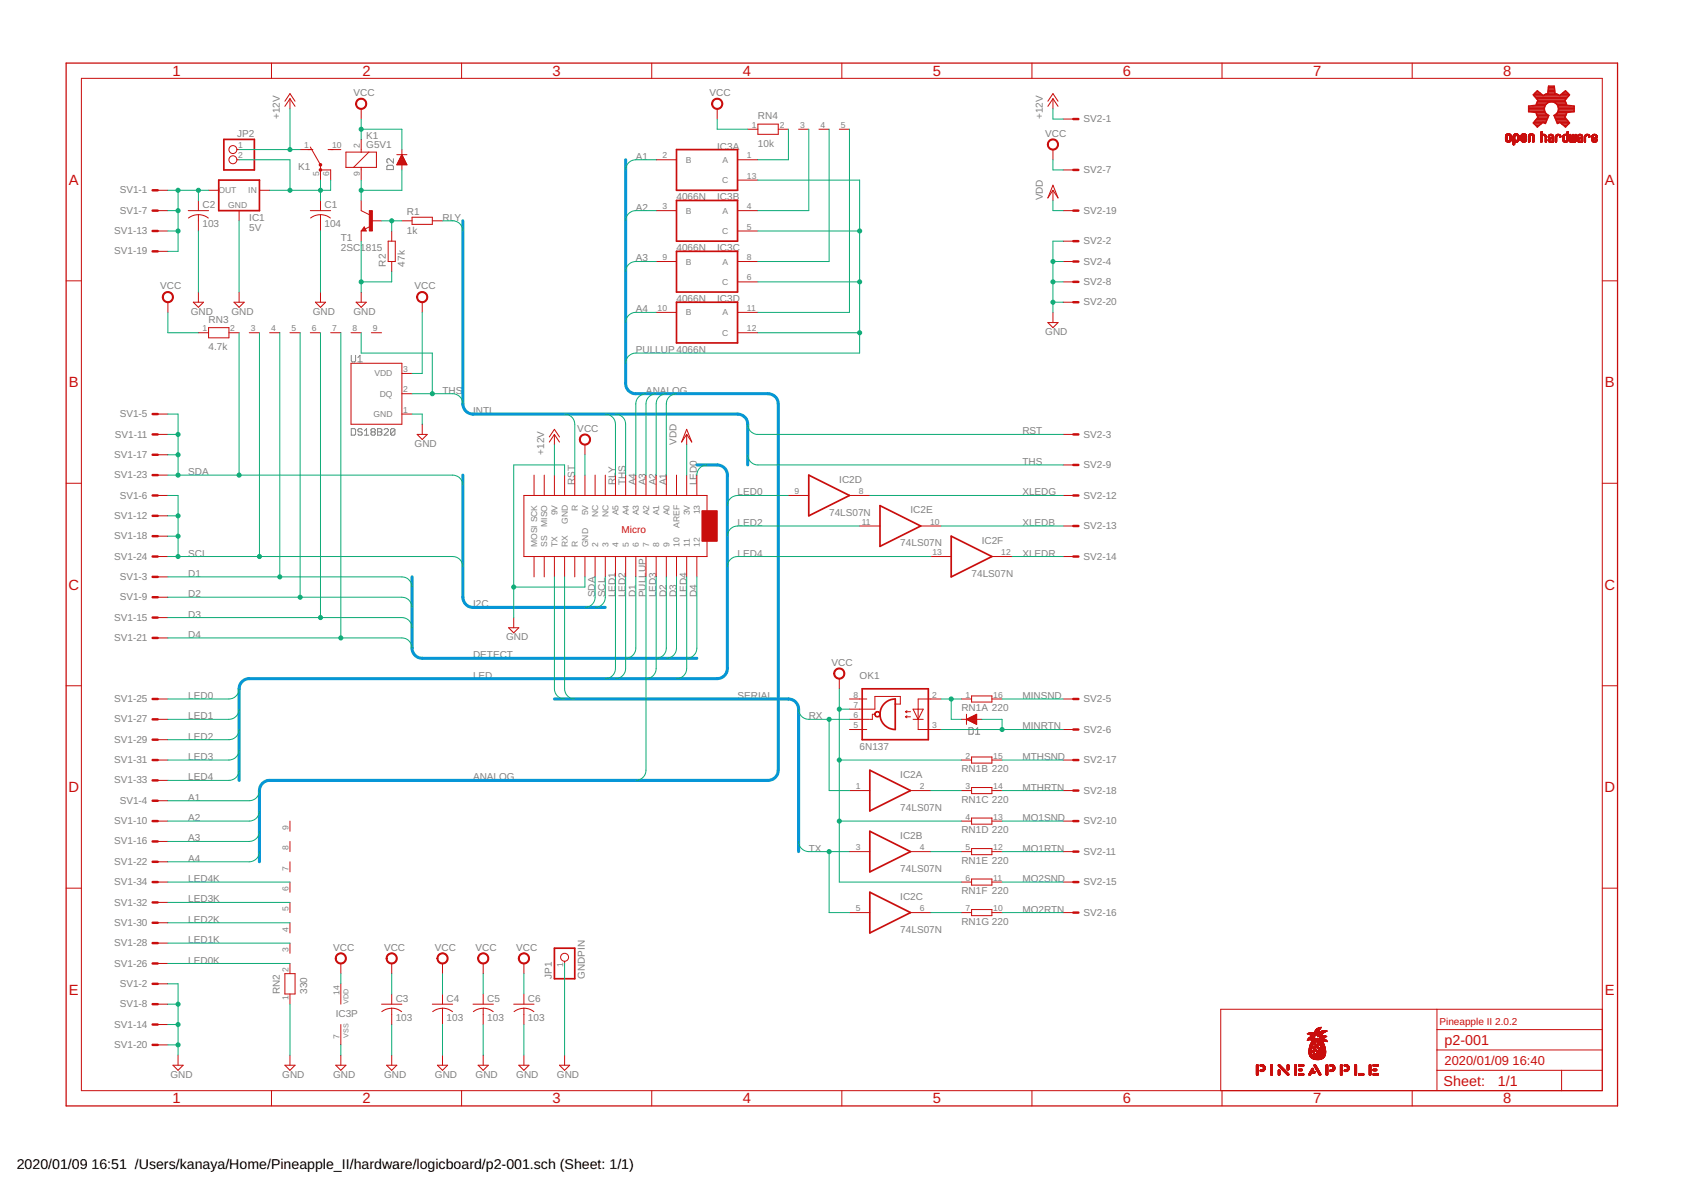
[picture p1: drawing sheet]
<svg xmlns="http://www.w3.org/2000/svg" width="420mm" height="297mm" viewBox="0 0 420 297" stroke-linecap="round" stroke-linejoin="round" font-family="sans-serif">
<defs><g id="words">
<g font-size="3.7" fill="#c90d0c">
<text x="43" y="18.9">1</text>
<text x="90.5" y="18.9">2</text>
<text x="138" y="18.9">3</text>
<text x="185.4" y="18.9">4</text>
<text x="232.9" y="18.9">5</text>
<text x="280.3" y="18.9">6</text>
<text x="327.8" y="18.9">7</text>
<text x="375.3" y="18.9">8</text>
<text x="17.2" y="46.1">A</text>
<text x="400.7" y="46.1">A</text>
<text x="17.2" y="96.7">B</text>
<text x="400.7" y="96.7">B</text>
<text x="17.1" y="147.2">C</text>
<text x="400.6" y="147.2">C</text>
<text x="17.1" y="197.7">D</text>
<text x="400.6" y="197.7">D</text>
<text x="17.2" y="248.3">E</text>
<text x="400.7" y="248.3">E</text>
<text x="43" y="275.4">1</text>
<text x="90.5" y="275.4">2</text>
<text x="138" y="275.4">3</text>
<text x="185.4" y="275.4">4</text>
<text x="232.9" y="275.4">5</text>
<text x="280.3" y="275.4">6</text>
<text x="327.8" y="275.4">7</text>
<text x="375.3" y="275.4">8</text>
</g>
<g font-size="3.6" fill="#c90d0c">
<text x="360.6" y="260.8">p2-001</text>
<text x="360.4" y="271.1">Sheet:</text>
<text x="374" y="271">1/1</text>
</g>
<g font-size="3.5">
<text x="4.2" y="291.8">2020/01/09</text>
<text x="22.9" y="291.8">16:51 /Users/kanaya/Home/Pineapple_II/hardware/logicboard/p2-001.sch (Sheet: 1/1)</text>
</g>
<g font-size="3.2" fill="#c90d0c">
<text x="360.6" y="265.9">2020/01/09</text>
<text x="377.6" y="265.9">16:40</text>
</g>
<g font-size="2.5" fill="#808080">
<text x="69.8" y="29.7" transform="rotate(-90 69.8 29.7)">+12V</text>
<text x="88.3" y="24">VCC</text>
<text x="177.1" y="24">VCC</text>
<text x="189.2" y="29.7">RN4</text>
<text x="260.3" y="29.7" transform="rotate(-90 260.3 29.7)">+12V</text>
<text x="59.2" y="34.2">JP2</text>
<text x="91.4" y="34.8">K1</text>
<text x="261" y="34.2">VCC</text>
<text x="270.5" y="30.5">SV2-1</text>
<text x="91.4" y="37">G5V1</text>
<text x="158.7" y="39.9">A1</text>
<text x="179.1" y="37.3">IC3A</text>
<text x="189.2" y="36.6">10k</text>
<text x="74.4" y="42.4">K1</text>
<text x="270.5" y="43.2">SV2-7</text>
<text x="29.9" y="48.3">SV1-1</text>
<text x="29.9" y="53.3">SV1-7</text>
<text x="50.5" y="51.9">C2</text>
<text x="81" y="51.9">C1</text>
<text x="101.6" y="53.6">R1</text>
<text x="158.7" y="52.6">A2</text>
<text x="168.9" y="50">4066N</text>
<text x="179.1" y="50">IC3B</text>
<text x="260.3" y="50" transform="rotate(-90 260.3 50)">VDD</text>
<text x="270.5" y="53.3">SV2-19</text>
<text x="28.5" y="58.4">SV1-13</text>
<text x="50.5" y="56.8">103</text>
<text x="62.2" y="57.7">5V</text>
<text x="62.2" y="55.1">IC1</text>
<text x="81" y="56.8">104</text>
<text x="101.6" y="58.4">1k</text>
<text x="110.5" y="55.1">RLY</text>
<text x="28.5" y="63.5">SV1-19</text>
<text x="85.1" y="62.7">2SC1815</text>
<text x="85.1" y="60.2">T1</text>
<text x="158.7" y="65.3">A3</text>
<text x="168.9" y="62.7">4066N</text>
<text x="179.1" y="62.7">IC3C</text>
<text x="270.5" y="61">SV2-2</text>
<text x="96.3" y="66.5" transform="rotate(-90 96.3 66.5)">R2</text>
<text x="101.1" y="66.5" transform="rotate(-90 101.1 66.5)">47k</text>
<text x="270.5" y="66">SV2-4</text>
<text x="270.5" y="71.1">SV2-8</text>
<text x="40" y="72.3">VCC</text>
<text x="103.5" y="72.3">VCC</text>
<text x="158.7" y="78">A4</text>
<text x="168.9" y="75.4">4066N</text>
<text x="179.1" y="75.4">IC3D</text>
<text x="270.5" y="76.2">SV2-20</text>
<text x="47.6" y="78.6">GND</text>
<text x="52.1" y="80.5">RN3</text>
<text x="57.8" y="78.6">GND</text>
<text x="78.1" y="78.6">GND</text>
<text x="88.3" y="78.6">GND</text>
<text x="261" y="83.7">GND</text>
<text x="52.1" y="87.4">4.7k</text>
<text x="158.7" y="88.1">PULLUP 4066N</text>
<text x="110.5" y="98.3">THS</text>
<text x="161.3" y="98.3">ANALOG</text>
<text x="29.9" y="104.1">SV1-5</text>
<text x="118.1" y="103.4">INTL</text>
<text x="144.1" y="107.8">VCC</text>
<text x="28.7" y="109.2">SV1-11</text>
<text x="103.5" y="111.6">GND</text>
<text x="135.9" y="113.5" transform="rotate(-90 135.9 113.5)">+12V</text>
<text x="168.9" y="111" transform="rotate(-90 168.9 111)">VDD</text>
<text x="255.2" y="108.4">RST</text>
<text x="270.5" y="109.2">SV2-3</text>
<text x="28.5" y="114.3">SV1-17</text>
<text x="28.5" y="119.4">SV1-23</text>
<text x="47" y="118.6">SDA</text>
<text x="255.2" y="116.1">THS</text>
<text x="270.5" y="116.8">SV2-9</text>
<text x="29.9" y="124.4">SV1-6</text>
<text x="143.5" y="121.1" transform="rotate(-90 143.5 121.1)">RST</text>
<text x="153.7" y="121.1" transform="rotate(-90 153.7 121.1)">RLY</text>
<text x="156.2" y="121.1" transform="rotate(-90 156.2 121.1)">THS</text>
<text x="158.7" y="121.1" transform="rotate(-90 158.7 121.1)">A4</text>
<text x="161.3" y="121.1" transform="rotate(-90 161.3 121.1)">A3</text>
<text x="163.8" y="121.1" transform="rotate(-90 163.8 121.1)">A2</text>
<text x="166.4" y="121.1" transform="rotate(-90 166.4 121.1)">A1</text>
<text x="174" y="121.1" transform="rotate(-90 174 121.1)">LED0</text>
<text x="184.1" y="123.7">LED0</text>
<text x="209.5" y="120.5">IC2D</text>
<text x="255.2" y="123.7">XLEDG</text>
<text x="270.5" y="124.4">SV2-12</text>
<text x="28.5" y="129.5">SV1-12</text>
<text x="184.1" y="131.3">LED2</text>
<text x="207" y="128.8">74LS07N</text>
<text x="227.3" y="128.1">IC2E</text>
<text x="255.2" y="131.3">XLEDB</text>
<text x="28.5" y="134.6">SV1-18</text>
<text x="224.8" y="136.4">74LS07N</text>
<text x="245.1" y="135.7">IC2F</text>
<text x="270.5" y="132.1">SV2-13</text>
<text x="28.5" y="139.7">SV1-24</text>
<text x="47" y="138.9">SCL</text>
<text x="47" y="144">D1</text>
<text x="184.1" y="138.9">LED4</text>
<text x="242.5" y="144">74LS07N</text>
<text x="255.2" y="138.9">XLEDR</text>
<text x="270.5" y="139.7">SV2-14</text>
<text x="29.9" y="144.8">SV1-3</text>
<text x="29.9" y="149.8">SV1-9</text>
<text x="47" y="149.1">D2</text>
<text x="148.6" y="149.1" transform="rotate(-90 148.6 149.1)">SDA</text>
<text x="151.1" y="149.1" transform="rotate(-90 151.1 149.1)">SCL</text>
<text x="153.7" y="149.1" transform="rotate(-90 153.7 149.1)">LED1</text>
<text x="156.2" y="149.1" transform="rotate(-90 156.2 149.1)">LED2</text>
<text x="158.7" y="149.1" transform="rotate(-90 158.7 149.1)">D1</text>
<text x="161.3" y="149.1" transform="rotate(-90 161.3 149.1)">PULLUP</text>
<text x="163.8" y="149.1" transform="rotate(-90 163.8 149.1)">LED3</text>
<text x="166.4" y="149.1" transform="rotate(-90 166.4 149.1)">D2</text>
<text x="168.9" y="149.1" transform="rotate(-90 168.9 149.1)">D3</text>
<text x="171.4" y="149.1" transform="rotate(-90 171.4 149.1)">LED4</text>
<text x="174" y="149.1" transform="rotate(-90 174 149.1)">D4</text>
<text x="28.5" y="154.9">SV1-15</text>
<text x="47" y="154.2">D3</text>
<text x="118.1" y="151.6">I2C</text>
<text x="28.5" y="160">SV1-21</text>
<text x="47" y="159.2">D4</text>
<text x="126.4" y="159.9">GND</text>
<text x="118.1" y="164.3">DETECT</text>
<text x="207.6" y="166.2">VCC</text>
<text x="118.1" y="169.4">LED</text>
<text x="214.6" y="169.4">OK1</text>
<text x="28.5" y="175.2">SV1-25</text>
<text x="47" y="174.5">LED0</text>
<text x="47" y="179.6">LED1</text>
<text x="184.1" y="174.5">SERIAL</text>
<text x="201.9" y="179.6">RX</text>
<text x="240" y="177.5">RN1A 220</text>
<text x="255.2" y="174.5">MINSND</text>
<text x="270.5" y="175.2">SV2-5</text>
<text x="28.5" y="180.3">SV1-27</text>
<text x="28.5" y="185.4">SV1-29</text>
<text x="47" y="184.6">LED2</text>
<text x="255.2" y="182.1">MINRTN</text>
<text x="270.5" y="182.9">SV2-6</text>
<text x="28.5" y="190.5">SV1-31</text>
<text x="47" y="189.7">LED3</text>
<text x="214.6" y="187.2">6N137</text>
<text x="255.2" y="189.7">MTHSND</text>
<text x="270.5" y="190.5">SV2-17</text>
<text x="28.5" y="195.6">SV1-33</text>
<text x="47" y="194.8">LED4</text>
<text x="118.1" y="194.8">ANALOG</text>
<text x="224.8" y="194.2">IC2A</text>
<text x="240" y="192.8">RN1B 220</text>
<text x="255.2" y="197.3">MTHRTN</text>
<text x="29.9" y="200.6">SV1-4</text>
<text x="47" y="199.9">A1</text>
<text x="224.8" y="202.4">74LS07N</text>
<text x="240" y="200.4">RN1C 220</text>
<text x="270.5" y="198.1">SV2-18</text>
<text x="28.5" y="205.7">SV1-10</text>
<text x="47" y="204.9">A2</text>
<text x="224.8" y="209.4">IC2B</text>
<text x="240" y="208">RN1D 220</text>
<text x="255.2" y="204.9">MO1SND</text>
<text x="270.5" y="205.7">SV2-10</text>
<text x="28.5" y="210.8">SV1-16</text>
<text x="28.5" y="215.9">SV1-22</text>
<text x="47" y="210">A3</text>
<text x="47" y="215.1">A4</text>
<text x="201.9" y="212.6">TX</text>
<text x="240" y="215.6">RN1E 220</text>
<text x="255.2" y="212.6">MO1RTN</text>
<text x="270.5" y="213.3">SV2-11</text>
<text x="28.5" y="220.9">SV1-34</text>
<text x="47" y="220.2">LED4K</text>
<text x="224.8" y="217.6">74LS07N</text>
<text x="255.2" y="220.2">MO2SND</text>
<text x="270.5" y="220.9">SV2-15</text>
<text x="28.5" y="226">SV1-32</text>
<text x="47" y="225.3">LED3K</text>
<text x="224.8" y="224.6">IC2C</text>
<text x="240" y="223.2">RN1F 220</text>
<text x="255.2" y="227.8">MO2RTN</text>
<text x="28.5" y="231.1">SV1-30</text>
<text x="47" y="230.3">LED2K</text>
<text x="224.8" y="232.9">74LS07N</text>
<text x="240" y="230.9">RN1G 220</text>
<text x="270.5" y="228.6">SV2-16</text>
<text x="28.5" y="236.2">SV1-28</text>
<text x="47" y="235.4">LED1K</text>
<text x="83.2" y="237.3">VCC</text>
<text x="95.9" y="237.3">VCC</text>
<text x="108.6" y="237.3">VCC</text>
<text x="118.7" y="237.3">VCC</text>
<text x="128.9" y="237.3">VCC</text>
<text x="28.5" y="241.3">SV1-26</text>
<text x="47" y="240.5">LED0K</text>
<text x="137.8" y="244.3" transform="rotate(-90 137.8 244.3)">JP1</text>
<text x="146" y="244.3" transform="rotate(-90 146 244.3)">GNDPIN</text>
<text x="29.9" y="246.3">SV1-2</text>
<text x="29.9" y="251.4">SV1-8</text>
<text x="69.8" y="248.1" transform="rotate(-90 69.8 248.1)">RN2</text>
<text x="76.7" y="248.1" transform="rotate(-90 76.7 248.1)">330</text>
<text x="98.8" y="250">C3</text>
<text x="111.5" y="250">C4</text>
<text x="121.7" y="250">C5</text>
<text x="131.8" y="250">C6</text>
<text x="28.5" y="256.5">SV1-14</text>
<text x="83.8" y="253.8">IC3P</text>
<text x="98.8" y="254.9">103</text>
<text x="111.5" y="254.9">103</text>
<text x="121.7" y="254.9">103</text>
<text x="131.8" y="254.9">103</text>
<text x="28.5" y="261.6">SV1-20</text>
<text x="42.5" y="269.1">GND</text>
<text x="70.5" y="269.1">GND</text>
<text x="83.2" y="269.1">GND</text>
<text x="95.9" y="269.1">GND</text>
<text x="108.6" y="269.1">GND</text>
<text x="118.7" y="269.1">GND</text>
<text x="128.9" y="269.1">GND</text>
<text x="139.1" y="269.1">GND</text>
</g>
<g font-size="2.5" fill="#c90d0c">
<text x="155.2" y="133.1">Micro</text>
<text x="359.4" y="255.7">Pineapple II 2.0.2</text>
</g>
<g font-size="2.1" fill="#808080">
<text x="187.7" y="31.9">1</text>
<text x="194.6" y="31.9">2</text>
<text x="199.7" y="31.9">3</text>
<text x="204.8" y="31.9">4</text>
<text x="209.9" y="31.9">5</text>
<text x="59.5" y="37">1</text>
<text x="59.5" y="39.5">2</text>
<text x="75.9" y="37">1</text>
<text x="82.9" y="37">10</text>
<text x="89.8" y="37" transform="rotate(-90 89.8 37)">2</text>
<text x="165.4" y="39.5">2</text>
<text x="171.2" y="40.6">B</text>
<text x="180.4" y="40.6">A</text>
<text x="186.5" y="39.5">1</text>
<text x="79.6" y="44" transform="rotate(-90 79.6 44)">5</text>
<text x="82.2" y="44" transform="rotate(-90 82.2 44)">6</text>
<text x="89.8" y="44" transform="rotate(-90 89.8 44)">9</text>
<text x="180.2" y="45.7">C</text>
<text x="186.5" y="44.6">13</text>
<text x="54.5" y="48.1">OUT</text>
<text x="57" y="51.8">GND</text>
<text x="62" y="48.1">IN</text>
<text x="165.4" y="52.2">3</text>
<text x="171.2" y="53.3">B</text>
<text x="180.4" y="53.3">A</text>
<text x="186.5" y="52.2">4</text>
<text x="180.2" y="58.4">C</text>
<text x="186.5" y="57.3">5</text>
<text x="165.4" y="64.9">9</text>
<text x="186.5" y="64.9">8</text>
<text x="171.2" y="66">B</text>
<text x="180.2" y="71.1">C</text>
<text x="180.4" y="66">A</text>
<text x="186.5" y="70">6</text>
<text x="164.2" y="77.6">10</text>
<text x="186.5" y="77.6">11</text>
<text x="50.5" y="82.7">1</text>
<text x="57.5" y="82.7">2</text>
<text x="62.6" y="82.7">3</text>
<text x="67.7" y="82.7">4</text>
<text x="72.7" y="82.7">5</text>
<text x="77.8" y="82.7">6</text>
<text x="82.9" y="82.7">7</text>
<text x="88" y="82.7">8</text>
<text x="93.1" y="82.7">9</text>
<text x="171.2" y="78.7">B</text>
<text x="180.2" y="83.8">C</text>
<text x="180.4" y="78.7">A</text>
<text x="186.5" y="82.7">12</text>
<text x="93.5" y="94">VDD</text>
<text x="100.7" y="92.9">3</text>
<text x="94.8" y="99">DQ</text>
<text x="100.7" y="97.9">2</text>
<text x="93.2" y="104.1">GND</text>
<text x="100.7" y="103">1</text>
<text x="198.4" y="123.3">9</text>
<text x="214.4" y="123.3">8</text>
<text x="136.6" y="131.5" transform="rotate(-90 136.6 131.5)">MISO</text>
<text x="139.2" y="128.6" transform="rotate(-90 139.2 128.6)">9V</text>
<text x="141.7" y="130.8" transform="rotate(-90 141.7 130.8)">GND</text>
<text x="144.3" y="127.6" transform="rotate(-90 144.3 127.6)">R</text>
<text x="146.8" y="128.6" transform="rotate(-90 146.8 128.6)">5V</text>
<text x="149.3" y="129.1" transform="rotate(-90 149.3 129.1)">NC</text>
<text x="151.9" y="129.1" transform="rotate(-90 151.9 129.1)">NC</text>
<text x="154.4" y="128.6" transform="rotate(-90 154.4 128.6)">A5</text>
<text x="157" y="128.6" transform="rotate(-90 157 128.6)">A4</text>
<text x="159.5" y="128.6" transform="rotate(-90 159.5 128.6)">A3</text>
<text x="162" y="128.6" transform="rotate(-90 162 128.6)">A2</text>
<text x="164.6" y="128.6" transform="rotate(-90 164.6 128.6)">A1</text>
<text x="167.1" y="128.6" transform="rotate(-90 167.1 128.6)">A0</text>
<text x="169.7" y="131.7" transform="rotate(-90 169.7 131.7)">AREF</text>
<text x="172.2" y="128.6" transform="rotate(-90 172.2 128.6)">3V</text>
<text x="174.7" y="128.4" transform="rotate(-90 174.7 128.4)">13</text>
<text x="215.1" y="130.9">11</text>
<text x="232.2" y="130.9">10</text>
<text x="134.1" y="136.6" transform="rotate(-90 134.1 136.6)">MOSI SCK</text>
<text x="136.6" y="136.6" transform="rotate(-90 136.6 136.6)">SS</text>
<text x="139.2" y="136.6" transform="rotate(-90 139.2 136.6)">TX</text>
<text x="141.7" y="136.6" transform="rotate(-90 141.7 136.6)">RX</text>
<text x="144.3" y="136.6" transform="rotate(-90 144.3 136.6)">R</text>
<text x="146.8" y="136.6" transform="rotate(-90 146.8 136.6)">GND</text>
<text x="149.3" y="136.6" transform="rotate(-90 149.3 136.6)">2</text>
<text x="151.9" y="136.6" transform="rotate(-90 151.9 136.6)">3</text>
<text x="154.4" y="136.6" transform="rotate(-90 154.4 136.6)">4</text>
<text x="157" y="136.6" transform="rotate(-90 157 136.6)">5</text>
<text x="159.5" y="136.6" transform="rotate(-90 159.5 136.6)">6</text>
<text x="162" y="136.6" transform="rotate(-90 162 136.6)">7</text>
<text x="164.6" y="136.6" transform="rotate(-90 164.6 136.6)">8</text>
<text x="167.1" y="136.6" transform="rotate(-90 167.1 136.6)">9</text>
<text x="169.7" y="136.6" transform="rotate(-90 169.7 136.6)">10</text>
<text x="172.2" y="136.6" transform="rotate(-90 172.2 136.6)">11</text>
<text x="174.7" y="136.6" transform="rotate(-90 174.7 136.6)">12</text>
<text x="232.8" y="138.6">13</text>
<text x="250" y="138.6">12</text>
<text x="213.1" y="179.2">6</text>
<text x="213.1" y="174.1">8</text>
<text x="213.1" y="176.7">7</text>
<text x="232.7" y="174.1">2</text>
<text x="241" y="174.1">1</text>
<text x="248" y="174.1">16</text>
<text x="213.1" y="181.7">5</text>
<text x="232.7" y="181.7">3</text>
<text x="241" y="189.4">2</text>
<text x="248" y="189.4">15</text>
<text x="213.6" y="197">1</text>
<text x="229.6" y="197">2</text>
<text x="241" y="197">3</text>
<text x="248" y="197">14</text>
<text x="72" y="207.1" transform="rotate(-90 72 207.1)">9</text>
<text x="241" y="204.6">4</text>
<text x="248" y="204.6">13</text>
<text x="72" y="212.2" transform="rotate(-90 72 212.2)">8</text>
<text x="213.6" y="212.2">3</text>
<text x="229.6" y="212.2">4</text>
<text x="241" y="212.2">5</text>
<text x="248" y="212.2">12</text>
<text x="72" y="217.3" transform="rotate(-90 72 217.3)">7</text>
<text x="241" y="219.8">6</text>
<text x="248" y="219.8">11</text>
<text x="72" y="227.4" transform="rotate(-90 72 227.4)">5</text>
<text x="72" y="222.4" transform="rotate(-90 72 222.4)">6</text>
<text x="213.6" y="227.4">5</text>
<text x="229.6" y="227.4">6</text>
<text x="241" y="227.4">7</text>
<text x="248" y="227.4">10</text>
<text x="72" y="232.5" transform="rotate(-90 72 232.5)">4</text>
<text x="72" y="237.6" transform="rotate(-90 72 237.6)">3</text>
<text x="72" y="242.7" transform="rotate(-90 72 242.7)">2</text>
<text x="140.6" y="241.5" transform="rotate(-90 140.6 241.5)">1</text>
<text x="72" y="249.7" transform="rotate(-90 72 249.7)">1</text>
<text x="84.7" y="248.3" transform="rotate(-90 84.7 248.3)">14</text>
<text x="84.7" y="259.3" transform="rotate(-90 84.7 259.3)">7</text>
</g>
<g font-size="1.8" fill="#808080">
<text x="87" y="250.7" transform="rotate(-90 87 250.7)">VDD</text>
<text x="87" y="259" transform="rotate(-90 87 259)">VSS</text>
</g>
</g></defs>
<g fill="none" stroke="#808080" stroke-width=".25">
<path d="M98.2 39.6v1.1l-1.1-1.1h-.2l-.3 .3v.5l.3 .3M96.6 41.5l.3-.2h1l.3 .2v.8h-1.6zM87.7 88.7v1.4l.3 .2h.5l.3-.2v-1.4M89.3 90.3h1.1M89.3 89.3l.6-.6v1.6M87.7 107h.8l.3 .3v1.1l-.3 .2h-.8zM90.4 107.3l-.3-.3h-.5l-.3 .5 .3 .3h.5l.3 .6-.3 .2h-.5l-.3-.2M91 108.6h1.1M91 107.5l.5-.5v1.6M92.9 107.8l-.3 .3 .3 .5h.5l.3-.2-.3-.6M92.9 107.8l-.3-.3 .3-.5h.5l.3 .3-.3 .5M92.9 107.8h.5"/>
<path d="M94.3 107h.8l.2 .3v.2l-.2 .3 .2 .6-.2 .2h-.8zM94.3 107.8h.8M95.9 107.3l.3-.3h.5l.3 .3v.2l-1.1 1.1h1.1M98.6 107.3v1.1l-.3 .2h-.5l-.3-.2M98.6 107.3l-.3-.3h-.5l-.3 .3v1.1M98.6 107.3l-1.1 1.1M241.9 181.7h.8l.3 .2v1.1l-.3 .3h-.8zM243.5 183.3h1.1M243.5 182.2l.6-.5v1.6"/>
</g>
<g fill="none" stroke="#c90d0c" stroke-width=".25">
<path d="M20.3 19.6h379.7v252.6h-379.7zM67.8 15.7v3.9M115.2 15.7v3.9M162.7 15.7v3.9M210.2 15.7v3.9M257.6 15.7v3.9M305.1 15.7v3.9M352.6 15.7v3.9M59.1 37.3h.6M59.1 39.9h.6M71.1 25.3l1.3-1.9 1.3 1.9M72.4 24.6l1.3 1.9"/>
<path d="M72.4 24.6l-1.3 1.9M72.4 24.6v2.6M74.9 37.3h3.2M77.5 36.7l2.5 4.4v3.9M81.9 37.3h3.2M86.4 38h7.6v3.8h-7.6zM90.2 27.2v2.5M90.2 34.8v3.2M92.1 38l-3.8 3.8M99.1 38.6h2.5M99.6 40h1.4M99.7 39.9h1.2"/>
<path d="M99.8 39.8h1.1M99.8 39.6h1M99.9 39.5h.9M99.9 39.4h.8M100 39.3h.6M100.1 39.1h.5M100.1 39h.4M100.2 38.9h.3M100.2 38.8h.2M100.3 38.7h.1M100.3 37.3v1.3M100.3 38.6l1.3 2.5h-2.5z"/>
<path d="M163.8 39.9h5.1M179 27.2v2.5M184.1 39.9h5.1M186.7 32.3h2.5M189.2 31h5.1v2.5h-5.1zM194.3 32.3h2.5M199.4 32.3h2.5M204.4 32.3h2.6M209.5 32.3h2.6M261.6 25.3l1.3-1.9 1.2 1.9M262.9 24.6l1.2 1.9M262.9 24.6l-1.3 1.9"/>
<path d="M262.9 24.6v2.6M262.9 37.3v2.6M265.4 29.7h2.5M375.8 34.8h.4M375.8 34.7h.4M375.8 34.6h.4M375.8 34.5h.4M375.8 34.4h.4M375.8 34.3h.4M375.8 34.2h.4M375.8 34.1h.4M375.9 34.9h.4"/>
<path d="M375.9 35h.5M375.9 34.9l.4 .1M375.9 35.1h.6M375.9 35.1h1.3M375.9 33.7h1.3M376 33.7h1.2M376 35.2h1.1M376 33.6h1.1M376.1 35.3h1M376.1 33.5h.9M376.2 35.4h.8M376.2 33.5h.8"/>
<path d="M376.2 35.4h.7M376.3 34h-.4M376.3 33.9l-.4 .1M376.3 33.9h-.4M376.3 33.4h.5M376.4 33.8h-.5M376.4 35.5h.3M376.7 33.8h.6M376.8 35h.5M376.8 33.9h.5M376.9 33.9h.4M376.9 34.9h.4"/>
<path d="M376.9 34h.4M376.9 34.8h.4M376.9 34.7h.4M376.9 34.6h.4M376.9 34.5h.4M376.9 34.4h.4M376.9 34.3h.4M376.9 34.2h.4M376.9 34.1h.4M377.2 35.2h-1.2M377.2 33.8h-1.3M377.3 35.1h-.6"/>
<path d="M377.3 35h-.5M377.8 36h.3M377.8 35.9h.3M377.8 35.8h.3M377.8 35.7h.3M377.8 35.6h.3M377.8 35.5h.4M377.8 35.1h1.3M377.8 35.1h.6M377.8 35h.5M377.8 34.9l.4 .1M377.8 34.9h.4"/>
<path d="M377.8 34.8h.4M377.8 34.7h.3M377.8 34.6h.3M377.8 34.5h.3M377.8 34.4h.3M377.8 34.3h.3M377.8 34.2h.3M377.8 34.1h.3M377.8 36.2h.1M377.8 33.8h1.4M377.8 33.7h1.3M377.9 33.6h1.2"/>
<path d="M378 33.6h1M378 33.5h1M378.1 36.1h-.3M378.1 36l-.3 .1M378.1 33.5h.8M378.2 34h-.4M378.2 33.9l-.4 .1M378.2 33.9h-.4M378.3 33.4h.4M378.3 33.8h-.5M378.4 35.5h.2M378.7 33.8h.5"/>
<path d="M378.7 35h.5M378.7 33.9h.5M378.8 35h.4M378.8 33.9l.4 .1M378.8 34.9h.4M378.8 35.4l-1 .1M378.8 34.8h.4M378.8 34.1h.4M378.8 34h.4M378.8 34.7h.4M378.8 34.6h.4M378.8 34.5h.4"/>
<path d="M378.8 34.4h.4M378.8 34.3h.4M378.8 34.2h.4M378.9 35.4h-1.1M379 35.3h-1.2M379.1 35.2l-1.3 .1M379.1 35.2h-1.3M379.2 35.1h-.6M379.7 35h.5M379.7 34.9l.4 .1M379.7 34.9h.4M379.7 34.3h1.4"/>
<path d="M379.7 34.2l.4 .1M379.7 34.2h.3M379.7 35.1h.6M379.8 35.1h1.2M379.8 33.8h1.3M379.8 35.2h1.2M379.8 33.7h1.2M379.9 33.6h1M379.9 35.3h1M379.9 33.5h1M380 35.4h.8M380 33.5h.8"/>
<path d="M380 34.1h-.3M380.1 35.4h.6M380.1 34.1h-.4M380.1 34.8h-.4M380.1 34h-.4M380.1 33.9l-.4 .1M380.2 33.9h-.5M380.2 34.3h.9M380.2 34.7l-.5 .1M380.2 33.4h.4M380.3 35.5h.2M380.3 33.8h-.6"/>
<path d="M380.3 34.7h-.6M380.3 34.2h.8M380.4 34.6h-.7M380.5 34.2h.6M380.5 33.8h.6M380.6 34.6h-.9M380.6 34.1h.5M380.6 33.9h.5M380.7 35h.4M380.7 33.9h.4M380.7 34.9h.4M380.7 34.5h-1"/>
<path d="M380.7 34h.4M380.7 34.8h.4M380.8 34.7h.3M380.8 34.4l-1.1 .1M380.9 34.6h.2M381 34.6h.1M381 34.4h-1.3M381.1 35.1h-.6M381.1 35h-.5M381.6 35.2h.4M381.6 35.1h.4M381.6 35h.4"/>
<path d="M381.6 34.9h.4M381.6 34.8h.4M381.6 34.7h.4M381.6 34.6h.4M381.6 34.5h.4M381.6 34.4h.4M381.6 34.3h.4M381.6 34.2h.4M381.6 34.1h.4M381.6 34h.4M381.6 35.4h.2M381.7 33.8h1.3"/>
<path d="M381.7 33.7h1.2M381.8 33.6h1.1M381.8 33.5h1M381.9 35.4h-.3M381.9 33.5h.8M382 35.3h-.4M382 33.9l-.4 .1M382.1 33.9h-.5M382.1 33.4h.4M382.2 33.8h-.6M382.5 33.8h.5M382.6 33.9h.4"/>
<path d="M382.6 33.9l.5 .1M382.6 34h.5M382.7 35.3h.4M382.7 35.2h.4M382.7 35.1h.4M382.7 35h.4M382.7 34.9h.4M382.7 34.8h.4M382.7 34.7h.4M382.7 34.6h.4M382.7 34.5h.4M382.7 34.4h.4"/>
<path d="M382.7 34.3h.4M382.7 34.2h.4M382.7 34.1h.4M382.9 35.4l-.2 .1M383 35.4h-.3M384.7 35.5h.1M384.7 35.3h.3M384.7 35.2h.3M384.7 35.1h.3M384.7 35h.3M384.7 34.9h.3M384.7 34.8h.3"/>
<path d="M384.7 34.7h.3M384.7 34.6h.3M384.7 34.5h.3M384.7 34.4h.3M384.7 34.3h.3M384.7 34.2h.3M384.7 33.8h1.2M384.7 33.7h1.2M384.7 33.6l1.1 .1M384.7 33.5l1 .1M384.7 33.5h.3M384.7 33.4h.3"/>
<path d="M384.7 33.3h.3M384.7 33.2h.3M384.7 33.1h.3M384.7 33h.3M384.7 32.9h.3M384.8 32.9h.2M385 35.4l-.3 .1M385 35.4h-.3M385 34.1l-.3 .1M385 34.1h-.3M385 34h-.3M385.1 33.9l-.4 .1"/>
<path d="M385.2 33.9h-.5M385.2 33.5h.4M385.3 33.8h-.6M385.5 33.8h.5M385.6 33.9h.4M385.7 33.9l.3 .1M385.7 34h.3M385.8 34.1h.3M385.8 35.5h.1M385.8 35.4h.2M385.8 35.2h.3M385.8 35.1h.3"/>
<path d="M385.8 35h.3M385.8 34.9h.3M385.8 34.8h.3M385.8 34.7h.3M385.8 34.6h.3M385.8 34.5h.3M385.8 34.4h.3M385.8 34.3h.3M385.8 34.2h.3M386 35.4l-.2 .1M386.1 35.3h-.3M386.5 35.1h.3"/>
<path d="M386.5 35h.3M386.5 34.1h.3M386.5 35.1l.4 .1M386.5 35.2h.5M386.5 34.3h.1M386.6 35.2h.8M386.6 35.3h.8M386.6 33.8h1.2M386.7 35.4h.7M386.7 33.7h1M386.8 34.5h1.1M386.8 34.2l-.3 .1"/>
<path d="M386.8 33.7h.8M386.8 34.2h-.3M386.8 34.9h-.3M386.8 34.1h-.3M386.9 34.9h-.4M386.9 34h-.4M386.9 33.6h.6M386.9 35.5h.5M386.9 33.9l-.4 .1M386.9 34.8h-.4M386.9 34.5h1M386.9 33.5h.5"/>
<path d="M387 33.9h-.4M387.1 34.7l-.6 .1M387.1 34.4h.8M387.1 35.5h.1M387.1 33.8h-.5M387.2 35.2h.1M387.2 34.4h.7M387.2 34.7h-.6M387.3 33.8h.5M387.3 34.6h-.7M387.3 34.3h.6M387.4 33.9h.4"/>
<path d="M387.5 34.6h-.8M387.5 33.9l.3 .1M387.5 34.2h.4M387.5 34h.4M387.6 34.6h.3M387.6 34.1h.3M387.6 35.5h.1M387.6 35.4h.3M387.6 35.3h.3M387.6 35.2h.3M387.6 35.1h.3M387.6 35h.3"/>
<path d="M387.6 34.9h.3M387.6 34.8h.3M387.6 34.7h.3M387.9 35.4l-.3 .1M388.3 35.5h.1M388.3 35.3h.3M388.3 35.2h.3M388.3 35.1h.3M388.3 35h.3M388.3 34.9h.3M388.3 34.8h.3M388.3 34.7h.3"/>
<path d="M388.3 34.6h.3M388.3 34.5h.3M388.3 34.4h.3M388.3 34.3h.3M388.3 34.2h.3M388.3 34.1h.3M388.5 33.8h1.1M388.5 33.7h1M388.6 35.4l-.3 .1M388.6 33.7h.8M388.6 35.4h-.3M388.6 34.1h-.3"/>
<path d="M388.7 34h-.4M388.7 33.6h.7M388.7 33.9l-.4 .1M388.8 33.5h.4M388.8 33.9h-.4M389 33.8h-.6M389.1 33.8h.5M389.2 33.9h.4M389.3 33.9h.4M389.3 34h.4M389.4 34.1h.3M389.4 34.2h.3"/>
<path d="M389.6 34.2l-.2 .1M390.1 34.9l.3 .1M390.1 34.9h.3M390.1 34.8h.3M390.1 34.7h.3M390.1 34.6h.3M390.1 34.5h.3M390.1 34.4h.3M390.1 34.3h.3M390.1 34.2h.3M390.1 34.1h.3M390.2 35.1h.3"/>
<path d="M390.2 35h.3M390.2 35.1l.4 .1M390.2 35.2h.5M390.2 35.2h1.2M390.3 33.8h1.2M390.3 35.3h1M390.3 33.7h1.2M390.4 35.4h.9M390.4 33.7h1.1M390.4 35.4h.8M390.4 34.1h-.3M390.5 34h-.3"/>
<path d="M390.5 33.6h1M390.5 33.9l-.3 .1M390.6 35.5h.5M390.6 33.5h.5M390.6 33.9h-.4M390.8 35.5h.1M390.8 33.8h-.6M390.9 33.8h.6M391.1 33.9h.4M391.2 34h.3M391.2 34.9h.3M391.2 34.8h.3"/>
<path d="M391.2 34.7h.3M391.2 34.6h.3M391.2 34.5h.3M391.2 34.4h.3M391.2 34.3h.3M391.2 34.2h.3M391.2 34.1h.3M391.2 33.5h.3M391.2 33.4h.3M391.2 33.3h.3M391.2 33.2h.3M391.2 33.1h.3"/>
<path d="M391.2 33h.3M391.2 32.9h.3M391.4 32.9h.1M391.4 35.2h-.5M391.5 35.1l-.4 .1M391.5 35.1h-.4M391.5 35h-.3M391.8 35h.3M391.8 34.9h.3M391.8 34.8h.3M391.8 34.7h.3M391.8 34.6h.3"/>
<path d="M391.8 34.5h.3M391.8 34.4h.3M391.8 34.3h.3M391.8 34.2h.3M391.8 34.1h.3M391.8 34h.3M391.8 33.9h.3M391.8 33.8h.3M391.8 33.7h.3M391.8 35.2h.4M391.8 35.1l.3 .1M391.8 35.1h.3"/>
<path d="M391.8 33.6h.3M391.8 35.2h1.6M391.9 35.3h1.5M391.9 33.6h.2M391.9 35.4h1.5M392 35.4h1.3M392 33.5h.1M392.1 35.5h.4M392.3 35.5h.1M392.3 35.2h.6M392.4 35.2h.4M392.5 35.1h.3"/>
<path d="M392.5 35h.3M392.5 34.9h.3M392.5 34.8h.3M392.5 34.7h.3M392.5 34.6h.3M392.5 34.5h.3M392.5 34.4h.3M392.5 34.3h.3M392.5 34.2h.3M392.5 34.1h.3M392.5 34h.3M392.5 33.9h.3"/>
<path d="M392.5 33.8h.3M392.5 33.7h.3M392.6 33.6h.2M392.7 33.5h.1M392.8 35.5h.4M393 35.2h.5M393.1 35.1h.4M393.2 35h.3M393.2 34.9h.3M393.2 34.8h.3M393.2 34.7h.3M393.2 34.6h.3"/>
<path d="M393.2 34.5h.3M393.2 34.4h.3M393.2 34.3h.3M393.2 34.2h.3M393.2 34.1h.3M393.2 34h.3M393.2 33.9h.3M393.2 33.8h.3M393.2 33.7h.3M393.2 33.6h.3M393.3 33.6h.2M393.4 33.5h.1"/>
<path d="M393.7 35.1h.4M393.7 35h.4M393.7 34.9h.4M393.8 35.1h.3M393.8 34.1h.3M393.8 35.2h.5M393.8 34.3h.1M393.8 35.2l.8 .1M393.9 35.3h.8M393.9 34.6h.6M393.9 35.4h.8M393.9 33.7h1"/>
<path d="M394 34.2l-.2 .1M394 35.4h.7M394 33.7h.9M394 34.2h-.2M394.1 34.1l-.3 .1M394.1 34h-.3M394.1 33.6h.7M394.1 35.5h.5M394.1 34.9h-.4M394.2 34.8h-.4M394.2 34.5h.9M394.2 33.9l-.4 .1"/>
<path d="M394.2 33.9h-.4M394.2 33.5h.5M394.3 34.7l-.5 .1M394.3 34.4h.8M394.4 33.8h-.6M394.4 35.2h.2M394.5 34.4h.6M394.5 34.7h-.7M394.5 33.8h.6M394.6 34.3h.5M394.7 33.9h.4M394.7 34.6h-.8"/>
<path d="M394.7 33.9l.4 .1M394.8 34.2h.3M394.8 34h.3M394.8 34.6h.3M394.8 34.1h.3M394.8 35.5h.1M394.8 35.3h.3M394.8 35.2h.3M394.8 35.1h.3M394.8 35h.3M394.8 34.9h.3M394.8 34.8h.3"/>
<path d="M394.8 34.7h.3M395 33.8h-1.1M395.1 35.4l-.3 .1M395.1 35.4h-.3M395.1 34.5h-1.1M395.6 35.5h.1M395.6 35.4h.2M395.6 35.3h.2M395.6 35.2h.2M395.6 35.1h.2M395.6 35h.2M395.6 34.9h.2"/>
<path d="M395.6 34.8h.2M395.6 34.7h.2M395.6 34.6h.2M395.6 34.5h.2M395.6 34.4h.2M395.6 34.3h.2M395.6 34.2h.2M395.7 33.8h1.1M395.8 33.7h1M395.8 33.7h.9M395.8 35.4l-.2 .1M395.9 34.1h-.3"/>
<path d="M395.9 33.6h.7M395.9 34h-.3M396 33.9l-.4 .1M396 33.5h.5M396 33.9h-.4M396.2 33.8h-.5M396.3 33.8h.6M396.5 33.9h.4M396.5 33.9l.4 .1M396.6 34h.3M396.6 34.1h.3M396.6 34.2h.2"/>
<path d="M396.9 34.2h-.3M396.9 34.1l-.3 .1M397.4 35h.3M397.4 34.9l.3 .1M397.4 34.4h1.2M397.4 34.4h.3M397.4 34.3h.3M397.4 34.2h.3M397.4 34.1h.3M397.4 35.1h.4M397.4 35.1l.4 .1M397.5 35.2h.5"/>
<path d="M397.5 35.2h1.1M397.5 33.8h1.1M397.6 33.7h1M397.6 35.4h.9M397.6 33.7h.9M397.7 35.4h.7M397.7 34.9h-.3M397.7 34.1h-.3M397.7 34h-.3M397.7 33.6h.7M397.8 34.8h-.4M397.8 33.9l-.4 .1"/>
<path d="M397.8 35.5h.5M397.8 33.5h.5M397.8 33.9h-.4M397.9 34.7l-.5 .1M398 33.8h-.5M398 35.5h.1M398 34.4h.7M398.1 34.7h-.7M398.1 34.6h-.7M398.1 33.8h.6M398.2 34.3h.6M398.3 34.6h-.9"/>
<path d="M398.3 33.9h.4M398.3 34.2h.5M398.4 33.9l.3 .1M398.4 35.1h.3M398.4 34h.3M398.4 35h.3M398.4 34.5h-1M398.4 34.2h.4M398.4 34.1h.3M398.5 34.9h.3M398.5 34.8h.3M398.6 35.3h-1"/>
<path d="M398.6 34.8h.2M398.7 35.2h-.5M398.7 35.1l-.4 .1M398.7 34.4h-.8M398.7 35h-.3M39.4 52.6h2.5M39.4 47.5h2.5M39.4 57.7h2.5M47 52.6h5.1M47.1 54.4l1.4-.7 1-.1v4.1M49.5 53.6l1.6 .3 .9 .5M49.5 50v2.6"/>
<path d="M52.1 47.5h2.5M59.7 52.6v2.5M64.8 47.5h2.5M77.5 52.6h5M77.5 54.4l1.5-.7 1-.1v4.1M80 53.6l1.6 .3 .9 .5M80 50v2.6M80 42.4h2.5v2.6M90.2 41.8v3.2M90.2 50v2.6l2 1M90.2 57.7v2.5M90.9 56.6l.5 1.1h-1.2z"/>
<path d="M90.9 57.1l-.1 .3h.4l-.3-.5-.5 .6h.8M92.4 56.5l-1.2 .6M92.7 55.1h2.5M97.8 57.7v2.5M99.1 41.1h2.5M99.1 41h2.4M99.2 40.8h2.2M99.3 40.7h2.1M99.3 40.6h2M99.4 40.5h1.9M99.4 40.3h1.8M99.5 40.2h1.6"/>
<path d="M99.6 40.1h1.5M100.3 41.1v1.3M100.3 55.1h2.6M102.9 54.2h5v1.8h-5zM107.9 55.1h2.6M163.8 52.6h5.1M184.1 52.6h5.1M184.1 57.7h5.1M184.1 45h5.1M262.9 47.5v2.5M262.9 46.2l1.2 3.2-1.2-1.9-1.3 1.9zM265.4 52.6h2.5"/>
<path d="M265.4 42.4h2.5M16.5 70.1h3.8M39.4 62.7h2.5M41.9 75.4v2.6M48.3 75.4h2.5l-1.3 1.3zM49.5 72.9v2.5M58.4 75.4h2.6l-1.3 1.3zM59.7 72.9v2.5M78.7 75.4h2.6l-1.3 1.3zM80 72.9v2.5M88.9 75.4h2.5l-1.2 1.3zM90.2 72.9v2.5"/>
<path d="M96.9 60.2h1.8v5.1h-1.8zM97.8 65.3v2.5M105.4 75.4v2.6M163.8 65.3h5.1M163.8 78h5.1M184.1 65.3h5.1M184.1 70.4h5.1M184.1 78h5.1M262.9 78v2.5M265.4 75.4h2.5M265.4 60.2h2.5M265.4 65.3h2.5"/>
<path d="M265.4 70.4h2.5M400 70.1h3.8M49.5 83.1h2.6M52.1 81.8h5v2.5h-5zM57.1 83.1h2.6M62.2 83.1h2.6M67.3 83.1h2.5M72.4 83.1h2.5M77.5 83.1h2.5M82.5 83.1h2.6M87.6 90.7h12.7v15.2h-12.7zM87.6 83.1h2.6"/>
<path d="M92.7 83.1h2.5M100.3 98.3h2.6M100.3 93.2h2.6M184.1 83.1h5.1M261.6 80.5h2.5l-1.2 1.3zM39.4 103.4h2.5M39.4 108.4h2.5M39.4 113.5h2.5M39.4 118.6h2.5M100.3 103.4h2.6M104.1 108.4h2.6l-1.3 1.3zM105.4 105.9v2.5"/>
<path d="M133.3 118.6v5.1M135.9 118.6v5.1M137.1 109.1l1.3-1.9 1.3 1.9M138.4 108.4v2.6M138.4 118.6v5.1M138.4 108.4l1.3 1.9M138.4 108.4l-1.3 1.9M140.9 118.6v5.1M143.5 118.6v5.1M146 111v2.5M146 118.6v5.1M148.6 118.6v5.1"/>
<path d="M151.1 118.6v5.1M153.6 118.6v5.1M156.2 118.6v5.1M158.7 118.6v5.1M161.3 118.6v5.1M163.8 118.6v5.1M166.3 118.6v5.1M168.9 118.6v5.1M171.4 108.4v2.6M171.4 118.6v5.1M171.4 107.2l1.3 3.1-1.3-1.9-1.2 1.9zM174 118.6v5.1"/>
<path d="M265.4 108.4h2.5M265.4 116.1h2.5M16.5 120.6h3.8M39.4 138.9h2.5M39.4 123.7h2.5M39.4 128.8h2.5M39.4 133.8h2.5M130.8 123.7h45.7v15.2h-45.7zM133.3 138.9v5.1M135.9 138.9v5.1M138.4 138.9v5.1M140.9 138.9v5.1"/>
<path d="M143.5 138.9v5.1M146 138.9v5.1M148.6 138.9v5.1M151.1 138.9v5.1M153.6 138.9v5.1M156.2 138.9v5.1M158.7 138.9v5.1M161.3 138.9v5.1M163.8 138.9v5.1M166.3 138.9v5.1M168.9 138.9v5.1M171.4 138.9v5.1"/>
<path d="M174 138.9v5.1M196.8 123.7h5.1M212.1 123.7h5M214.6 131.3h5.1M229.8 131.3h5.1M232.4 138.9h5.1M247.6 138.9h5.1M265.4 138.9h2.5M265.4 123.7h2.5M265.4 131.3h2.5M400 120.6h3.8M39.4 144h2.5"/>
<path d="M39.4 149.1h2.5M39.4 154.2h2.5M39.4 159.2h2.5M127 156.7h2.5l-1.3 1.3zM128.2 154.2v2.5M16.5 171.2h3.8M39.4 179.6h2.5M39.4 174.5h2.5M209.5 169.4v2.5M212.1 179.6h4.9M212.1 174.5h4.3M218.4 178.3h-.6v1.3h-.7"/>
<path d="M223.5 175.7h1.3v-1.9h-6.4v3.2h-6.3M226 177.7h1.3M226 177.7l.4 .2M226 178.9h1.3M226 178.9l.4 .3M226.4 177.4l-.4 .3M226.4 178.7l-.4 .2M227.9 177h2.6l-1.3 2.6zM227.9 179.6h2.6M234.9 174.5h-5.7v7.6h5.7M240 179.6h5.1M240 174.5h2.5"/>
<path d="M241.3 178.3v2.5M241.3 179.6l2.5-1.3v2.5zM241.5 179.7h2.3M241.5 179.4h2.3M241.7 179.3h2.1M241.8 179.8h2M242 179.9h1.8M242 179.2h1.8M242.2 179.1h1.6M242.5 178.9h1.3M242.5 173.7h5.1v1.5h-5.1zM242.7 178.8h1.1"/>
<path d="M243 178.7h.8M243.2 178.6h.6M243.4 178.5h.4M243.7 178.4h.1M247.6 174.5h2.6M265.4 174.5h2.5M400 171.2h3.8M39.4 189.7h2.5M39.4 199.9h2.5M39.4 184.6h2.5M39.4 194.8h2.5M212.1 182.1h4.3"/>
<path d="M212.1 197.3h5M227.3 197.3h5.1M240 189.7h2.5M240 197.3h2.5M242.3 180h1.5M242.5 180.1h1.3M242.5 189h5.1v1.5h-5.1zM242.5 196.6h5.1v1.5h-5.1zM242.7 180.3h1.1M243 180.4h.8M243.2 180.5h.6M243.5 180.6h.3"/>
<path d="M243.7 180.8h.1M247.6 189.7h2.6M247.6 197.3h2.6M265.4 182.1h2.5M265.4 189.7h2.5M265.4 197.3h2.5M39.4 205h2.5M39.4 210h2.5M39.4 215.1h2.5M72.4 205v2.5M72.4 210v2.6M72.4 215.1v2.5"/>
<path d="M212.1 212.6h5M227.3 212.6h5.1M240 205h2.5M240 212.6h2.5M242.5 204.2h5.1v1.5h-5.1zM242.5 211.8h5.1v1.5h-5.1zM242.5 219.4h5.1v1.5h-5.1zM247.6 205h2.6M247.6 212.6h2.6M265.4 205h2.5M265.4 212.6h2.5M16.5 221.7h3.8"/>
<path d="M39.4 220.2h2.5M39.4 235.4h2.5M39.4 230.3h2.5M39.4 225.3h2.5M72.4 220.2v2.5M72.4 225.3v2.5M72.4 230.3v2.6M72.4 235.4v2.6M140.9 239.9v.6M212.1 227.8h5M227.3 227.8h5.1M240 220.2h2.5"/>
<path d="M240 227.8h2.5M242.5 227h5.1v1.6h-5.1zM247.6 220.2h2.6M247.6 227.8h2.6M265.4 220.2h2.5M265.4 227.8h2.5M400 221.7h3.8M39.4 250.7h2.5M39.4 245.6h2.5M39.4 255.7h2.5M39.4 240.5h2.5M71.1 243h2.6v5.1h-2.6z"/>
<path d="M72.4 240.5v2.5M72.4 248.1v2.6M85.1 240.5v2.5M85.1 245.6v5.1M85.1 255.7v5.1M95.2 250.7h5.1M97.8 251.7l1.6 .3 .9 .5M97.8 251.7l-1.6 .3-.9 .5M97.8 240.5v2.5M97.8 248.1v2.6M97.8 251.7v4M107.9 250.7h5.1"/>
<path d="M110.5 251.7l1 .1 1.5 .7M110.5 251.7l-1.6 .3-.9 .5M110.5 240.5v2.5M110.5 248.1v2.6M110.5 251.7v4M118.1 250.7h5.1M120.6 251.7l1.6 .3 .9 .5M120.6 251.7l-1.5 .3-.9 .5M120.6 240.5v2.5M120.6 248.1v2.6M120.6 251.7v4M128.2 250.7h5.1"/>
<path d="M130.8 251.7l1.6 .3 .9 .5M130.8 251.7l-1.6 .3-.9 .5M130.8 240.5v2.5M130.8 248.1v2.6M130.8 251.7v4M358.7 251.9v20.3M358.7 257h41.3M400 251.9h-95.2v20.3M39.4 260.8h2.5M43.2 265.9h2.5l-1.3 1.3zM44.4 263.4v2.5M67.8 272.2v3.9"/>
<path d="M71.1 265.9h2.6l-1.3 1.3zM72.4 263.4v2.5M83.8 265.9h2.6l-1.3 1.3zM85.1 263.4v2.5M96.5 265.9h2.6l-1.3 1.3zM97.8 263.4v2.5M109.2 265.9h2.5l-1.2 1.3zM110.5 263.4v2.5M115.2 272.2v3.9M119.4 265.9h2.5l-1.3 1.3zM120.6 263.4v2.5M129.5 265.9h2.6l-1.3 1.3z"/>
<path d="M130.8 263.4v2.5M139.7 265.9h2.5l-1.3 1.3zM140.9 263.4v2.5M162.7 272.2v3.9M210.2 272.2v3.9M257.6 272.2v3.9M305.1 272.2v3.9M352.6 272.2v3.9M358.7 267.2h41.3M358.7 262.1h41.3M389.8 267.2v5"/>
<circle cx="58.1" cy="37.3" r=".99"/>
<circle cx="58.1" cy="39.9" r=".99"/>
<circle cx="140.9" cy="239" r=".99"/>
</g>
<g fill="#c90d0c" stroke="#c90d0c" stroke-width=".25">
<path d="M175.2 127.5h3.8v7.6h-3.8z"/>
<path d="M313.8 268.4h.1z"/>
<path d="M317.4 268.4h.1z"/>
<path d="M319.3 268.4h.1z"/>
<path d="M321.5 268.4h.1z"/>
<path d="M323.4 268.4h.1z"/>
<path d="M324.3 268.4h1.1z"/>
<path d="M326.9 268.4h.1z"/>
<path d="M329.5 268.4h.1z"/>
<path d="M331.2 268.4h.1z"/>
<path d="M334.8 268.4h.1z"/>
<path d="M338.3 268.4h.2z"/>
<path d="M339.3 268.4h1.1z"/>
<path d="M342 268.4h.1z"/>
<path d="M342.9 268.4h1.1z"/>
<path d="M313.8 268.4h.2z"/>
<path d="M317.3 268.4h.3z"/>
<path d="M319.2 268.4h.2z"/>
<path d="M321.4 268.4h.3z"/>
<path d="M323.3 268.4h.3z"/>
<path d="M326.8 268.4h.3z"/>
<path d="M329.4 268.4h.2z"/>
<path d="M331.1 268.4h.3z"/>
<path d="M334.7 268.4h.3z"/>
<path d="M338.3 268.4h.3z"/>
<path d="M339.2 268.4h1.2z"/>
<path d="M341.9 268.4h.2z"/>
<path d="M342.8 268.4h1.2z"/>
<path d="M313.7 268.3l.3 .1z"/>
<path d="M317.3 268.3l.3 .1z"/>
<path d="M319.2 268.3l.3 .1z"/>
<path d="M321.4 268.3l.3 .1z"/>
<path d="M323.3 268.3l.3 .1z"/>
<path d="M324.2 268.3l1.3 .1z"/>
<path d="M326.8 268.3l.3 .1z"/>
<path d="M329.4 268.3l.3 .1z"/>
<path d="M331.1 268.3l.3 .1z"/>
<path d="M334.7 268.3l.3 .1z"/>
<path d="M338.3 268.3l.3 .1z"/>
<path d="M339.2 268.3l1.2 .1z"/>
<path d="M341.9 268.3l.3 .1z"/>
<path d="M342.8 268.3l1.2 .1z"/>
<path d="M319.1 268.3l.4 .1z"/>
<path d="M339.2 268.3l1.3 .1z"/>
<path d="M341.8 268.3l.4 .1z"/>
<path d="M342.8 268.3l1.3 .1z"/>
<path d="M313.7 268.3h.4z"/>
<path d="M317.2 268.3h.4z"/>
<path d="M319.1 268.3h.4z"/>
<path d="M321.4 268.3h.4z"/>
<path d="M323.2 268.3h.4z"/>
<path d="M324.2 268.3h1.3z"/>
<path d="M326.8 268.3h.4z"/>
<path d="M329.4 268.3h.3z"/>
<path d="M331 268.3h.5z"/>
<path d="M334.6 268.3h.5z"/>
<path d="M338.2 268.3h.4z"/>
<path d="M339.2 268.3h1.3z"/>
<path d="M341.8 268.3h.4z"/>
<path d="M342.8 268.3h1.3z"/>
<path d="M317.2 268.3h.5z"/>
<path d="M321.3 268.3h.5z"/>
<path d="M323.2 268.3h.5z"/>
<path d="M326.7 268.3h.5z"/>
<path d="M329.3 268.3h.5z"/>
<path d="M313.6 268.2l.5 .1z"/>
<path d="M317.2 268.2l.4 .1z"/>
<path d="M319.1 268.2l.4 .1z"/>
<path d="M321.3 268.2l.5 .1z"/>
<path d="M323.2 268.2l.4 .1z"/>
<path d="M324.2 268.2l1.3 .1z"/>
<path d="M326.7 268.2l.5 .1z"/>
<path d="M329.3 268.2l.5 .1z"/>
<path d="M331.1 268.2l.4 .1z"/>
<path d="M334.6 268.2l.4 .1z"/>
<path d="M338.2 268.2l.4 .1z"/>
<path d="M339.2 268.2l1.3 .1z"/>
<path d="M341.8 268.2l.4 .1z"/>
<path d="M342.8 268.2l1.3 .1z"/>
<path d="M313.6 268.2h.5z"/>
<path d="M317.2 268.2h.4z"/>
<path d="M319.1 268.2h.4z"/>
<path d="M321.3 268.2h.5z"/>
<path d="M323.2 268.2h.4z"/>
<path d="M324.2 268.2h1.3z"/>
<path d="M326.7 268.2h.5z"/>
<path d="M329.3 268.2h.5z"/>
<path d="M331 268.2h.5z"/>
<path d="M334.6 268.2h.5z"/>
<path d="M338.2 268.2h.5z"/>
<path d="M339.2 268.2h1.3z"/>
<path d="M341.8 268.2h.4z"/>
<path d="M342.8 268.2h1.3z"/>
<path d="M321.2 268.2h.6z"/>
<path d="M313.6 268.1l.5 .1z"/>
<path d="M317.2 268.1l.4 .1z"/>
<path d="M319.1 268.1l.4 .1z"/>
<path d="M321.2 268.1l.6 .1z"/>
<path d="M323.2 268.1l.4 .1z"/>
<path d="M324.2 268.1l1.3 .1z"/>
<path d="M326.7 268.1l.5 .1z"/>
<path d="M329.3 268.1l.5 .1z"/>
<path d="M331 268.1l.5 .1z"/>
<path d="M334.6 268.1l.5 .1z"/>
<path d="M338.2 268.1l.5 .1z"/>
<path d="M339.2 268.1l1.3 .1z"/>
<path d="M341.8 268.1l.4 .1z"/>
<path d="M342.8 268.1l1.3 .1z"/>
<path d="M326.7 268.1l.6 .1z"/>
<path d="M313.6 268.1h.5z"/>
<path d="M317.2 268.1h.4z"/>
<path d="M319.1 268.1h.4z"/>
<path d="M321.2 268.1h.6z"/>
<path d="M323.2 268.1h.4z"/>
<path d="M324.1 268.1h1.4z"/>
<path d="M326.7 268.1h.6z"/>
<path d="M329.2 268.1h.5z"/>
<path d="M331 268.1h.5z"/>
<path d="M334.6 268.1h.5z"/>
<path d="M338.2 268.1h.5z"/>
<path d="M339.2 268.1h1.3z"/>
<path d="M341.8 268.1h.4z"/>
<path d="M342.8 268.1h1.3z"/>
<path d="M321.1 268.1h.6z"/>
<path d="M324.2 268.1h1.3z"/>
<path d="M326.8 268.1h.5z"/>
<path d="M313.6 268l.5 .1z"/>
<path d="M317.2 268l.4 .1z"/>
<path d="M319.1 268l.4 .1z"/>
<path d="M321.1 268l.6 .1z"/>
<path d="M323.2 268l.4 .1z"/>
<path d="M324.2 268l1.3 .1z"/>
<path d="M326.8 268l.5 .1z"/>
<path d="M329.2 268l.5 .1z"/>
<path d="M331 268l.5 .1z"/>
<path d="M334.6 268l.5 .1z"/>
<path d="M338.2 268l.5 .1z"/>
<path d="M339.2 268l1.3 .1z"/>
<path d="M341.8 268l.4 .1z"/>
<path d="M342.8 268l1.3 .1z"/>
<path d="M339.2 268l1.2 .1z"/>
<path d="M342.8 268l1.2 .1z"/>
<path d="M313.6 268h.5z"/>
<path d="M317.2 268h.4z"/>
<path d="M319.1 268h.4z"/>
<path d="M321.1 268h.6z"/>
<path d="M323.2 268h.4z"/>
<path d="M324.3 268h1.1z"/>
<path d="M326.8 268h.5z"/>
<path d="M329.2 268h.5z"/>
<path d="M331 268h.5z"/>
<path d="M334.6 268h.5z"/>
<path d="M338.2 268h.5z"/>
<path d="M339.2 268h1.2z"/>
<path d="M341.8 268h.4z"/>
<path d="M342.8 268h1.2z"/>
<path d="M313.6 267.9l.5 .1z"/>
<path d="M317.2 267.9l.4 .1z"/>
<path d="M319.1 267.9l.4 .1z"/>
<path d="M321 267.9l.7 .1z"/>
<path d="M323.2 267.9l.4 .1z"/>
<path d="M324.3 267.9l1.1 .1z"/>
<path d="M326.8 267.9l.5 .1z"/>
<path d="M329.1 267.9l.6 .1z"/>
<path d="M331 267.9l.5 .1z"/>
<path d="M334.6 267.9l.5 .1z"/>
<path d="M338.2 267.9l.5 .1z"/>
<path d="M339.3 267.9l1.1 .1z"/>
<path d="M341.8 267.9l.4 .1z"/>
<path d="M342.9 267.9l1.1 .1z"/>
<path d="M321 267.9l.6 .1z"/>
<path d="M326.8 267.9l.6 .1z"/>
<path d="M329.2 267.9l.5 .1z"/>
<path d="M313.6 267.9h.5z"/>
<path d="M317.2 267.9h.4z"/>
<path d="M319.1 267.9h.4z"/>
<path d="M321 267.9h.6z"/>
<path d="M323.2 267.9h.4z"/>
<path d="M326.9 267.9h.5z"/>
<path d="M329.1 267.9h.5z"/>
<path d="M331 267.9h.5z"/>
<path d="M334.6 267.9h.5z"/>
<path d="M338.2 267.9h.5z"/>
<path d="M341.8 267.9h.4z"/>
<path d="M320.9 267.9h.7z"/>
<path d="M313.6 267.8l.5 .1z"/>
<path d="M317.2 267.8l.4 .1z"/>
<path d="M319.1 267.8l.4 .1z"/>
<path d="M320.9 267.8l.6 .1z"/>
<path d="M323.2 267.8l.4 .1z"/>
<path d="M326.9 267.8l1.3 .1z"/>
<path d="M329.1 267.8l.5 .1z"/>
<path d="M331 267.8l.5 .1z"/>
<path d="M334.6 267.8l.5 .1z"/>
<path d="M338.2 267.8l.5 .1z"/>
<path d="M341.8 267.8l.4 .1z"/>
<path d="M313.6 267.8h.5z"/>
<path d="M317.2 267.8h.4z"/>
<path d="M319.1 267.8h.4z"/>
<path d="M320.9 267.8h.6z"/>
<path d="M323.2 267.8h.4z"/>
<path d="M326.9 267.8h1.4z"/>
<path d="M329.1 267.8h.5z"/>
<path d="M331 267.8h.5z"/>
<path d="M334.6 267.8h.5z"/>
<path d="M338.2 267.8h.5z"/>
<path d="M341.8 267.8h.4z"/>
<path d="M320.8 267.8h.7z"/>
<path d="M313.6 267.7l.5 .1z"/>
<path d="M317.2 267.7l.4 .1z"/>
<path d="M319.1 267.7l.4 .1z"/>
<path d="M320.8 267.7l.6 .1z"/>
<path d="M323.2 267.7l.4 .1z"/>
<path d="M327 267.7l1.3 .1z"/>
<path d="M329 267.7l.5 .1z"/>
<path d="M331 267.7l.5 .1z"/>
<path d="M334.6 267.7l.5 .1z"/>
<path d="M338.2 267.7l.5 .1z"/>
<path d="M341.8 267.7l.4 .1z"/>
<path d="M313.6 267.7h.5z"/>
<path d="M317.2 267.7h.4z"/>
<path d="M319.1 267.7h.4z"/>
<path d="M320.8 267.7h.6z"/>
<path d="M323.2 267.7h.4z"/>
<path d="M327 267.7h1.3z"/>
<path d="M329 267.7h.5z"/>
<path d="M331 267.7h.5z"/>
<path d="M334.6 267.7h.5z"/>
<path d="M338.2 267.7h.5z"/>
<path d="M341.8 267.7h.4z"/>
<path d="M320.7 267.7h.7z"/>
<path d="M327 267.7h1.4z"/>
<path d="M313.6 267.6l.5 .1z"/>
<path d="M317.2 267.6l.4 .1z"/>
<path d="M319.1 267.6l.4 .1z"/>
<path d="M320.7 267.6l.6 .1z"/>
<path d="M323.2 267.6l.4 .1z"/>
<path d="M327 267.6l1.4 .1z"/>
<path d="M329 267.6l.5 .1z"/>
<path d="M331 267.6l.5 .1z"/>
<path d="M334.6 267.6l.5 .1z"/>
<path d="M338.2 267.6l.5 .1z"/>
<path d="M341.8 267.6l.4 .1z"/>
<path d="M313.6 267.6h.5z"/>
<path d="M317.2 267.6h.4z"/>
<path d="M319.1 267.6h.4z"/>
<path d="M320.7 267.6h.6z"/>
<path d="M323.2 267.6h.4z"/>
<path d="M327 267.6h1.4z"/>
<path d="M329 267.6h.5z"/>
<path d="M331 267.6h.5z"/>
<path d="M334.6 267.6h.5z"/>
<path d="M338.2 267.6h.5z"/>
<path d="M341.8 267.6h.4z"/>
<path d="M313.6 267.5l.5 .1z"/>
<path d="M317.2 267.5l.4 .1z"/>
<path d="M319.1 267.5l.4 .1z"/>
<path d="M320.6 267.5l.7 .1z"/>
<path d="M323.2 267.5l.4 .1z"/>
<path d="M327 267.5l1.4 .1z"/>
<path d="M328.9 267.5l.5 .1z"/>
<path d="M331 267.5l.5 .1z"/>
<path d="M334.6 267.5l.5 .1z"/>
<path d="M338.2 267.5l.5 .1z"/>
<path d="M341.8 267.5l.4 .1z"/>
<path d="M320.6 267.5l.6 .1z"/>
<path d="M327.1 267.5l1.2 .1z"/>
<path d="M313.6 267.5h.5z"/>
<path d="M317.2 267.5h.4z"/>
<path d="M319.1 267.5h.4z"/>
<path d="M320.6 267.5h.6z"/>
<path d="M323.2 267.5h.4z"/>
<path d="M327.1 267.5h1.2z"/>
<path d="M328.9 267.5h.5z"/>
<path d="M331 267.5h.5z"/>
<path d="M334.6 267.5h.5z"/>
<path d="M338.2 267.5h.5z"/>
<path d="M341.8 267.5h.4z"/>
<path d="M320.5 267.5h.7z"/>
<path d="M313.6 267.4l.5 .1z"/>
<path d="M314.7 267.4l.5 .1z"/>
<path d="M317.2 267.4l.4 .1z"/>
<path d="M319.1 267.4l.4 .1z"/>
<path d="M320.5 267.4l.7 .1z"/>
<path d="M323.2 267.4l.4 .1z"/>
<path d="M327.1 267.4l1.2 .1z"/>
<path d="M328.9 267.4l.5 .1z"/>
<path d="M331 267.4l.5 .1z"/>
<path d="M332.1 267.4l.4 .1z"/>
<path d="M334.6 267.4l.5 .1z"/>
<path d="M335.7 267.4l.4 .1z"/>
<path d="M338.2 267.4l.5 .1z"/>
<path d="M341.8 267.4l.4 .1z"/>
<path d="M314.7 267.4l.6 .1z"/>
<path d="M320.5 267.4l.6 .1z"/>
<path d="M328.8 267.4l.6 .1z"/>
<path d="M332.1 267.4l.6 .1z"/>
<path d="M335.7 267.4l.6 .1z"/>
<path d="M313.6 267.4h.5z"/>
<path d="M314.6 267.4h.7z"/>
<path d="M317.2 267.4h.4z"/>
<path d="M319.1 267.4h.4z"/>
<path d="M320.5 267.4h.6z"/>
<path d="M323.2 267.4h.4z"/>
<path d="M327.2 267.4h1z"/>
<path d="M328.8 267.4h.6z"/>
<path d="M331 267.4h.5z"/>
<path d="M332.1 267.4h.6z"/>
<path d="M334.6 267.4h.5z"/>
<path d="M335.6 267.4h.7z"/>
<path d="M338.2 267.4h.5z"/>
<path d="M341.8 267.4h.4z"/>
<path d="M314.6 267.4h.8z"/>
<path d="M320.4 267.4h.7z"/>
<path d="M327.2 267.4h.5z"/>
<path d="M328.8 267.4h.5z"/>
<path d="M332 267.4h.8z"/>
<path d="M335.6 267.4h.8z"/>
<path d="M313.6 267.3l.5 .1z"/>
<path d="M314.6 267.3l.9 .1z"/>
<path d="M317.2 267.3l.4 .1z"/>
<path d="M319.1 267.3l.4 .1z"/>
<path d="M320.4 267.3l.6 .1z"/>
<path d="M323.2 267.3l.4 .1z"/>
<path d="M327.2 267.3l.5 .1z"/>
<path d="M328.8 267.3l.5 .1z"/>
<path d="M331 267.3l.5 .1z"/>
<path d="M332 267.3l.9 .1z"/>
<path d="M334.6 267.3l.5 .1z"/>
<path d="M335.6 267.3l.8 .1z"/>
<path d="M338.2 267.3l.5 .1z"/>
<path d="M341.8 267.3l.4 .1z"/>
<path d="M313.6 267.3h.5z"/>
<path d="M314.6 267.3h.9z"/>
<path d="M317.2 267.3h.4z"/>
<path d="M319.1 267.3h.4z"/>
<path d="M320.4 267.3h.6z"/>
<path d="M323.2 267.3h.4z"/>
<path d="M327.2 267.3h.5z"/>
<path d="M328.8 267.3h.5z"/>
<path d="M331 267.3h.5z"/>
<path d="M332 267.3h.9z"/>
<path d="M334.6 267.3h.5z"/>
<path d="M335.6 267.3h.9z"/>
<path d="M338.2 267.3h.5z"/>
<path d="M341.8 267.3h.4z"/>
<path d="M314.6 267.3h1z"/>
<path d="M320.3 267.3h.7z"/>
<path d="M324.4 267.3h.6z"/>
<path d="M332 267.3h1z"/>
<path d="M342.9 267.3h.6z"/>
<path d="M324.3 267.3h.8z"/>
<path d="M328.7 267.3h.6z"/>
<path d="M342.8 267.3h.8z"/>
<path d="M313.6 267.2l.5 .1z"/>
<path d="M314.6 267.2l1 .1z"/>
<path d="M317.2 267.2l.4 .1z"/>
<path d="M319.1 267.2l.4 .1z"/>
<path d="M320.3 267.2l.6 .1z"/>
<path d="M323.2 267.2l.4 .1z"/>
<path d="M324.2 267.2l.9 .1z"/>
<path d="M327.3 267.2l.5 .1z"/>
<path d="M328.7 267.2l.6 .1z"/>
<path d="M331 267.2l.5 .1z"/>
<path d="M332 267.2l1 .1z"/>
<path d="M334.6 267.2l.5 .1z"/>
<path d="M335.6 267.2l1 .1z"/>
<path d="M338.2 267.2l.5 .1z"/>
<path d="M341.8 267.2l.4 .1z"/>
<path d="M342.8 267.2l.9 .1z"/>
<path d="M313.6 267.2h.5z"/>
<path d="M314.6 267.2h1z"/>
<path d="M317.2 267.2h.4z"/>
<path d="M319.1 267.2h.4z"/>
<path d="M320.3 267.2h.6z"/>
<path d="M323.2 267.2h.4z"/>
<path d="M324.2 267.2h.9z"/>
<path d="M327.2 267.2h.6z"/>
<path d="M328.7 267.2h.5z"/>
<path d="M331 267.2h.5z"/>
<path d="M332 267.2h1z"/>
<path d="M334.6 267.2h.5z"/>
<path d="M335.6 267.2h1z"/>
<path d="M338.2 267.2h.5z"/>
<path d="M341.8 267.2h.4z"/>
<path d="M342.8 267.2h.9z"/>
<path d="M327.3 267.2h.5z"/>
<path d="M332 267.2h1.1z"/>
<path d="M313.6 267.1l.5 .1z"/>
<path d="M314.6 267.1l1.1 .1z"/>
<path d="M317.2 267.1l.4 .1z"/>
<path d="M319.1 267.1l.4 .1z"/>
<path d="M320.2 267.1l.6 .1z"/>
<path d="M323.2 267.1l.4 .1z"/>
<path d="M324.2 267.1l.9 .1z"/>
<path d="M327.3 267.1l.5 .1z"/>
<path d="M328.7 267.1l.5 .1z"/>
<path d="M331 267.1l.5 .1z"/>
<path d="M332 267.1l1.1 .1z"/>
<path d="M334.6 267.1l.5 .1z"/>
<path d="M335.6 267.1l1.1 .1z"/>
<path d="M338.2 267.1l.5 .1z"/>
<path d="M341.8 267.1l.4 .1z"/>
<path d="M342.8 267.1l.9 .1z"/>
<path d="M313.6 267.1h.5z"/>
<path d="M314.6 267.1h1.1z"/>
<path d="M317.2 267.1h.4z"/>
<path d="M319.2 267.1h.3z"/>
<path d="M320.2 267.1h.6z"/>
<path d="M323.2 267.1h.4z"/>
<path d="M324.2 267.1h.9z"/>
<path d="M327.3 267.1h.6z"/>
<path d="M328.7 267.1h.5z"/>
<path d="M331 267.1h.5z"/>
<path d="M332 267.1h1.1z"/>
<path d="M334.6 267.1h.5z"/>
<path d="M335.6 267.1h1.1z"/>
<path d="M338.2 267.1h.5z"/>
<path d="M341.8 267.1h.4z"/>
<path d="M342.8 267.1h.9z"/>
<path d="M314.7 267.1h1z"/>
<path d="M320.1 267.1h.7z"/>
<path d="M321.5 267.1h.1z"/>
<path d="M324.1 267.1h1.1z"/>
<path d="M327.3 267.1h.5z"/>
<path d="M332.1 267.1h1z"/>
<path d="M313.6 267l.5 .1z"/>
<path d="M314.7 267l1 .1z"/>
<path d="M317.2 267l.4 .1z"/>
<path d="M319.2 267l.2 .1z"/>
<path d="M320.1 267l.7 .1z"/>
<path d="M321.4 267l.3 .1z"/>
<path d="M323.2 267l.4 .1z"/>
<path d="M324.1 267l1.1 .1z"/>
<path d="M327.4 267l.5 .1z"/>
<path d="M328.6 267l.6 .1z"/>
<path d="M331 267l.5 .1z"/>
<path d="M332.1 267l1.1 .1z"/>
<path d="M334.6 267l.5 .1z"/>
<path d="M335.7 267l1 .1z"/>
<path d="M338.2 267l.5 .1z"/>
<path d="M341.8 267l.4 .1z"/>
<path d="M342.8 267l.9 .1z"/>
<path d="M314.8 267l.9 .1z"/>
<path d="M320.1 267l.6 .1z"/>
<path d="M324.2 267l.9 .1z"/>
<path d="M327.3 267l.6 .1z"/>
<path d="M328.6 267l.5 .1z"/>
<path d="M335.7 267l1.1 .1z"/>
<path d="M313.6 267h.5z"/>
<path d="M315.1 267h.7z"/>
<path d="M317.2 267h.4z"/>
<path d="M320.1 267h.6z"/>
<path d="M321.4 267h.3z"/>
<path d="M323.2 267h.4z"/>
<path d="M324.2 267h.9z"/>
<path d="M327.4 267h.5z"/>
<path d="M328.6 267h.5z"/>
<path d="M331 267h.5z"/>
<path d="M332.5 267h.7z"/>
<path d="M334.6 267h.5z"/>
<path d="M336.1 267h.7z"/>
<path d="M338.2 267h.5z"/>
<path d="M341.8 267h.4z"/>
<path d="M342.8 267h.9z"/>
<path d="M315.2 267h.6z"/>
<path d="M320 267h.7z"/>
<path d="M321.4 267h.4z"/>
<path d="M332.6 267h.6z"/>
<path d="M336.2 267h.6z"/>
<path d="M313.6 266.9l.5 .1z"/>
<path d="M315.2 266.9l.6 .1z"/>
<path d="M317.2 266.9l.4 .1z"/>
<path d="M320 266.9l.7 .1z"/>
<path d="M321.4 266.9l.4 .1z"/>
<path d="M323.2 266.9l.4 .1z"/>
<path d="M324.2 266.9l.9 .1z"/>
<path d="M327.4 266.9l.5 .1z"/>
<path d="M328.6 266.9l.5 .1z"/>
<path d="M331 266.9l.5 .1z"/>
<path d="M332.6 266.9l.6 .1z"/>
<path d="M334.6 266.9l.5 .1z"/>
<path d="M336.2 266.9l.6 .1z"/>
<path d="M338.2 266.9l.5 .1z"/>
<path d="M341.8 266.9l.4 .1z"/>
<path d="M342.8 266.9l.9 .1z"/>
<path d="M315.3 266.9l.5 .1z"/>
<path d="M320 266.9l.6 .1z"/>
<path d="M321.3 266.9l.5 .1z"/>
<path d="M332.7 266.9l.5 .1z"/>
<path d="M313.6 266.9h.5z"/>
<path d="M315.3 266.9h.5z"/>
<path d="M317.2 266.9h.4z"/>
<path d="M320 266.9h.6z"/>
<path d="M321.3 266.9h.5z"/>
<path d="M323.2 266.9h.4z"/>
<path d="M324.2 266.9h.9z"/>
<path d="M327.4 266.9h.5z"/>
<path d="M328.5 266.9h.6z"/>
<path d="M331 266.9h.5z"/>
<path d="M332.7 266.9h.5z"/>
<path d="M334.6 266.9h.5z"/>
<path d="M336.3 266.9h.5z"/>
<path d="M338.2 266.9h.5z"/>
<path d="M341.8 266.9h.4z"/>
<path d="M342.8 266.9h.9z"/>
<path d="M319.9 266.9h.7z"/>
<path d="M327.5 266.9h.4z"/>
<path d="M313.6 266.8l.5 .1z"/>
<path d="M315.4 266.8l.4 .1z"/>
<path d="M317.2 266.8l.4 .1z"/>
<path d="M319.9 266.8l.6 .1z"/>
<path d="M321.3 266.8l.5 .1z"/>
<path d="M323.2 266.8l.4 .1z"/>
<path d="M324.3 266.8l.7 .1z"/>
<path d="M327.5 266.8l.4 .1z"/>
<path d="M328.5 266.8l.5 .1z"/>
<path d="M331 266.8l.5 .1z"/>
<path d="M332.7 266.8l.5 .1z"/>
<path d="M334.6 266.8l.5 .1z"/>
<path d="M336.3 266.8l.5 .1z"/>
<path d="M338.2 266.8l.5 .1z"/>
<path d="M341.8 266.8l.4 .1z"/>
<path d="M342.9 266.8l.7 .1z"/>
<path d="M313.6 266.8h.5z"/>
<path d="M315.3 266.8h.5z"/>
<path d="M317.2 266.8h.4z"/>
<path d="M319.9 266.8h.6z"/>
<path d="M321.3 266.8h.5z"/>
<path d="M323.2 266.8h.4z"/>
<path d="M327.5 266.8h.4z"/>
<path d="M328.5 266.8h.5z"/>
<path d="M331 266.8h.5z"/>
<path d="M332.8 266.8h.4z"/>
<path d="M334.6 266.8h.5z"/>
<path d="M336.4 266.8h.4z"/>
<path d="M338.2 266.8h.5z"/>
<path d="M341.8 266.8h.4z"/>
<path d="M315.4 266.8h.4z"/>
<path d="M319.8 266.8h.7z"/>
<path d="M313.6 266.7l.5 .1z"/>
<path d="M315.4 266.7l.4 .1z"/>
<path d="M317.2 266.7l.4 .1z"/>
<path d="M319.8 266.7l.6 .1z"/>
<path d="M321.3 266.7l.5 .1z"/>
<path d="M323.2 266.7l.4 .1z"/>
<path d="M327.5 266.7l.4 .1z"/>
<path d="M328.4 266.7l.6 .1z"/>
<path d="M331 266.7l.5 .1z"/>
<path d="M332.8 266.7l.5 .1z"/>
<path d="M334.6 266.7l.5 .1z"/>
<path d="M336.4 266.7l.4 .1z"/>
<path d="M338.2 266.7l.5 .1z"/>
<path d="M341.8 266.7l.4 .1z"/>
<path d="M313.6 266.7h.5z"/>
<path d="M315.4 266.7h.4z"/>
<path d="M317.2 266.7h.4z"/>
<path d="M319.8 266.7h.6z"/>
<path d="M321.3 266.7h.5z"/>
<path d="M323.2 266.7h.4z"/>
<path d="M327.6 266.7h.3z"/>
<path d="M328.4 266.7h.6z"/>
<path d="M331 266.7h.5z"/>
<path d="M332.8 266.7h.5z"/>
<path d="M334.6 266.7h.5z"/>
<path d="M336.4 266.7h.5z"/>
<path d="M338.2 266.7h.5z"/>
<path d="M341.8 266.7h.4z"/>
<path d="M315.4 266.7h.5z"/>
<path d="M319.7 266.7h.7z"/>
<path d="M327.6 266.7h.2z"/>
<path d="M328.4 266.7h.5z"/>
<path d="M313.6 266.6l.5 .1z"/>
<path d="M315.4 266.6l.5 .1z"/>
<path d="M317.2 266.6l.4 .1z"/>
<path d="M319.7 266.6l.7 .1z"/>
<path d="M321.3 266.6l.5 .1z"/>
<path d="M323.2 266.6l.4 .1z"/>
<path d="M328.4 266.6l.5 .1z"/>
<path d="M331 266.6l.5 .1z"/>
<path d="M332.8 266.6l.5 .1z"/>
<path d="M334.6 266.6l.5 .1z"/>
<path d="M336.4 266.6l.5 .1z"/>
<path d="M338.2 266.6l.5 .1z"/>
<path d="M341.8 266.6l.4 .1z"/>
<path d="M319.7 266.6l.6 .1z"/>
<path d="M313.6 266.6h.5z"/>
<path d="M315.4 266.6h.5z"/>
<path d="M317.2 266.6h.4z"/>
<path d="M319.7 266.6h.6z"/>
<path d="M321.3 266.6h.5z"/>
<path d="M323.2 266.6h.4z"/>
<path d="M328.4 266.6h.5z"/>
<path d="M331 266.6h.5z"/>
<path d="M332.8 266.6h.5z"/>
<path d="M334.6 266.6h.5z"/>
<path d="M336.4 266.6h.5z"/>
<path d="M338.2 266.6h.5z"/>
<path d="M341.8 266.6h.4z"/>
<path d="M319.6 266.6h.7z"/>
<path d="M328.3 266.6h.6z"/>
<path d="M313.6 266.5l.5 .1z"/>
<path d="M315.4 266.5l.5 .1z"/>
<path d="M317.2 266.5l.4 .1z"/>
<path d="M319.6 266.5l.7 .1z"/>
<path d="M321.3 266.5l.5 .1z"/>
<path d="M323.2 266.5l.4 .1z"/>
<path d="M328.3 266.5l.5 .1z"/>
<path d="M331 266.5l.5 .1z"/>
<path d="M332.8 266.5l.5 .1z"/>
<path d="M334.6 266.5l.5 .1z"/>
<path d="M336.4 266.5l.5 .1z"/>
<path d="M338.2 266.5l.5 .1z"/>
<path d="M341.8 266.5l.4 .1z"/>
<path d="M319.6 266.5l.6 .1z"/>
<path d="M328.3 266.5l.6 .1z"/>
<path d="M313.6 266.5h.5z"/>
<path d="M315.4 266.5h.5z"/>
<path d="M317.2 266.5h.4z"/>
<path d="M319.6 266.5h.6z"/>
<path d="M321.3 266.5h.5z"/>
<path d="M323.2 266.5h.4z"/>
<path d="M328.3 266.5h.5z"/>
<path d="M331 266.5h.5z"/>
<path d="M332.8 266.5h.5z"/>
<path d="M334.6 266.5h.5z"/>
<path d="M336.4 266.5h.5z"/>
<path d="M338.2 266.5h.5z"/>
<path d="M341.8 266.5h.4z"/>
<path d="M315.4 266.5h.4z"/>
<path d="M319.5 266.5h.7z"/>
<path d="M336.4 266.5h.4z"/>
<path d="M313.6 266.4l.5 .1z"/>
<path d="M315.4 266.4l.4 .1z"/>
<path d="M317.2 266.4l.4 .1z"/>
<path d="M319.5 266.4l.6 .1z"/>
<path d="M321.3 266.4l.5 .1z"/>
<path d="M323.2 266.4l.4 .1z"/>
<path d="M328.3 266.4l.5 .1z"/>
<path d="M331 266.4l.5 .1z"/>
<path d="M332.8 266.4l.5 .1z"/>
<path d="M334.6 266.4l.5 .1z"/>
<path d="M336.4 266.4l.4 .1z"/>
<path d="M338.2 266.4l.5 .1z"/>
<path d="M341.8 266.4l.4 .1z"/>
<path d="M313.6 266.4h.5z"/>
<path d="M315.4 266.4h.4z"/>
<path d="M317.2 266.4h.4z"/>
<path d="M319.5 266.4h.6z"/>
<path d="M321.3 266.4h.5z"/>
<path d="M323.2 266.4h.4z"/>
<path d="M328.3 266.4h.5z"/>
<path d="M331 266.4h.5z"/>
<path d="M332.8 266.4h.4z"/>
<path d="M334.6 266.4h.5z"/>
<path d="M336.4 266.4h.4z"/>
<path d="M338.2 266.4h.5z"/>
<path d="M341.8 266.4h.4z"/>
<path d="M328.2 266.4h.6z"/>
<path d="M319.4 266.4h.7z"/>
<path d="M313.6 266.3l.5 .1z"/>
<path d="M315.4 266.3l.4 .1z"/>
<path d="M317.2 266.3l.4 .1z"/>
<path d="M319.4 266.3l.6 .1z"/>
<path d="M321.3 266.3l.5 .1z"/>
<path d="M323.2 266.3l.4 .1z"/>
<path d="M328.2 266.3l.6 .1z"/>
<path d="M331 266.3l.5 .1z"/>
<path d="M332.7 266.3l.5 .1z"/>
<path d="M334.6 266.3l.5 .1z"/>
<path d="M336.3 266.3l.5 .1z"/>
<path d="M338.2 266.3l.5 .1z"/>
<path d="M341.8 266.3l.4 .1z"/>
<path d="M313.6 266.3h.5z"/>
<path d="M315.3 266.3h.5z"/>
<path d="M317.2 266.3h.4z"/>
<path d="M319.4 266.3h.6z"/>
<path d="M321.3 266.3h.5z"/>
<path d="M323.2 266.3h.4z"/>
<path d="M328.2 266.3h.5z"/>
<path d="M331 266.3h.5z"/>
<path d="M332.7 266.3h.5z"/>
<path d="M334.6 266.3h.5z"/>
<path d="M336.3 266.3h.5z"/>
<path d="M338.2 266.3h.5z"/>
<path d="M341.8 266.3h.4z"/>
<path d="M319.3 266.3h.7z"/>
<path d="M336.2 266.3h.6z"/>
<path d="M313.6 266.2l.5 .1z"/>
<path d="M315.3 266.2l.5 .1z"/>
<path d="M317.2 266.2l.4 .1z"/>
<path d="M319.3 266.2l.6 .1z"/>
<path d="M321.3 266.2l.5 .1z"/>
<path d="M323.2 266.2l.4 .1z"/>
<path d="M328.2 266.2l.5 .1z"/>
<path d="M331 266.2l.5 .1z"/>
<path d="M332.6 266.2l.6 .1z"/>
<path d="M334.6 266.2l.5 .1z"/>
<path d="M336.2 266.2l.6 .1z"/>
<path d="M338.2 266.2l.5 .1z"/>
<path d="M341.8 266.2l.4 .1z"/>
<path d="M315.2 266.2l.6 .1z"/>
<path d="M328.1 266.2l.6 .1z"/>
<path d="M313.6 266.2h.5z"/>
<path d="M315.2 266.2h.6z"/>
<path d="M317.2 266.2h.4z"/>
<path d="M319.3 266.2h.6z"/>
<path d="M321.3 266.2h.5z"/>
<path d="M323.2 266.2h.4z"/>
<path d="M328.1 266.2h.6z"/>
<path d="M331 266.2h.5z"/>
<path d="M332.6 266.2h.6z"/>
<path d="M334.6 266.2h.5z"/>
<path d="M336.1 266.2h.7z"/>
<path d="M338.2 266.2h.5z"/>
<path d="M341.8 266.2h.4z"/>
<path d="M313.6 266.1l.5 .1z"/>
<path d="M315.1 266.1l.6 .1z"/>
<path d="M317.2 266.1l.4 .1z"/>
<path d="M319.2 266.1l.7 .1z"/>
<path d="M321.3 266.1l.5 .1z"/>
<path d="M323.2 266.1l.4 .1z"/>
<path d="M328.1 266.1l.6 .1z"/>
<path d="M331 266.1l.5 .1z"/>
<path d="M332.5 266.1l.7 .1z"/>
<path d="M334.6 266.1l.5 .1z"/>
<path d="M336 266.1l.8 .1z"/>
<path d="M338.2 266.1l.5 .1z"/>
<path d="M341.8 266.1l.4 .1z"/>
<path d="M314.7 266.1l1.1 .1z"/>
<path d="M319.2 266.1l.6 .1z"/>
<path d="M324.3 266.1l1.1 .1z"/>
<path d="M328.1 266.1l.5 .1z"/>
<path d="M332.1 266.1l1.1 .1z"/>
<path d="M335.7 266.1l1 .1z"/>
<path d="M342.9 266.1l1.1 .1z"/>
<path d="M313.6 266.1h.5z"/>
<path d="M314.7 266.1h1z"/>
<path d="M317.2 266.1h.4z"/>
<path d="M319.2 266.1h.6z"/>
<path d="M321.3 266.1h.5z"/>
<path d="M323.2 266.1h.4z"/>
<path d="M324.2 266.1h1.3z"/>
<path d="M328.1 266.1h.5z"/>
<path d="M331 266.1h.5z"/>
<path d="M332.1 266.1h1z"/>
<path d="M334.6 266.1h.5z"/>
<path d="M335.6 266.1h1.1z"/>
<path d="M338.2 266.1h.5z"/>
<path d="M341.8 266.1h.4z"/>
<path d="M342.8 266.1h1.2z"/>
<path d="M314.6 266.1h1.1z"/>
<path d="M342.8 266.1h1.3z"/>
<path d="M313.6 266l.5 .1z"/>
<path d="M314.6 266l1.1 .1z"/>
<path d="M317.2 266l.4 .1z"/>
<path d="M319.1 266l.7 .1z"/>
<path d="M321.3 266l.5 .1z"/>
<path d="M323.2 266l.4 .1z"/>
<path d="M324.2 266l1.3 .1z"/>
<path d="M328.1 266l.5 .1z"/>
<path d="M331 266l.5 .1z"/>
<path d="M332 266l1.1 .1z"/>
<path d="M334.6 266l.5 .1z"/>
<path d="M335.6 266l1.1 .1z"/>
<path d="M338.2 266l.5 .1z"/>
<path d="M341.8 266l.4 .1z"/>
<path d="M342.8 266l1.3 .1z"/>
<path d="M319.1 266l.6 .1z"/>
<path d="M328 266l.6 .1z"/>
<path d="M313.6 266h.5z"/>
<path d="M314.6 266h1z"/>
<path d="M317.2 266h.4z"/>
<path d="M319.1 266h.6z"/>
<path d="M321.3 266h.5z"/>
<path d="M323.2 266h.4z"/>
<path d="M324.2 266h1.3z"/>
<path d="M328 266h.5z"/>
<path d="M331 266h.5z"/>
<path d="M332 266h1.1z"/>
<path d="M334.6 266h.5z"/>
<path d="M335.6 266h1z"/>
<path d="M338.2 266h.5z"/>
<path d="M341.8 266h.4z"/>
<path d="M342.8 266h1.3z"/>
<path d="M332 266h1z"/>
<path d="M313.6 265.9l.5 .1z"/>
<path d="M314.6 265.9l1 .1z"/>
<path d="M317.2 265.9l.4 .1z"/>
<path d="M319.1 265.9l.5 .1z"/>
<path d="M321.3 265.9l.5 .1z"/>
<path d="M323.2 265.9l.4 .1z"/>
<path d="M324.2 265.9l1.3 .1z"/>
<path d="M328 265.9l.5 .1z"/>
<path d="M331 265.9l.5 .1z"/>
<path d="M332 265.9l1 .1z"/>
<path d="M334.6 265.9l.5 .1z"/>
<path d="M335.6 265.9l.9 .1z"/>
<path d="M338.2 265.9l.5 .1z"/>
<path d="M341.8 265.9l.4 .1z"/>
<path d="M342.8 265.9l1.3 .1z"/>
<path d="M313.6 265.9h.5z"/>
<path d="M314.6 265.9h1z"/>
<path d="M317.2 265.9h.4z"/>
<path d="M319.1 265.9h.5z"/>
<path d="M321.3 265.9h.5z"/>
<path d="M323.2 265.9h.4z"/>
<path d="M324.2 265.9h1.3z"/>
<path d="M328 265.9h.5z"/>
<path d="M331 265.9h.5z"/>
<path d="M332 265.9h1z"/>
<path d="M334.6 265.9h.5z"/>
<path d="M335.6 265.9h.9z"/>
<path d="M338.2 265.9h.5z"/>
<path d="M341.8 265.9h.4z"/>
<path d="M342.8 265.9h1.3z"/>
<path d="M314.6 265.9h.9z"/>
<path d="M331.1 265.9h.4z"/>
<path d="M332 265.9h.9z"/>
<path d="M313.7 265.9h.4z"/>
<path d="M321.4 265.9h.4z"/>
<path d="M338.2 265.9h.4z"/>
<path d="M313.7 265.8l.4 .1z"/>
<path d="M314.6 265.8l.8 .1z"/>
<path d="M317.2 265.8l.5 .1z"/>
<path d="M319.1 265.8l.4 .1z"/>
<path d="M321.4 265.8l.4 .1z"/>
<path d="M323.2 265.8l.5 .1z"/>
<path d="M324.2 265.8l1.3 .1z"/>
<path d="M328 265.8l.5 .1z"/>
<path d="M331 265.8l.5 .1z"/>
<path d="M332 265.8l.8 .1z"/>
<path d="M334.6 265.8l.5 .1z"/>
<path d="M335.6 265.8l.8 .1z"/>
<path d="M338.2 265.8l.4 .1z"/>
<path d="M341.8 265.8l.4 .1z"/>
<path d="M342.8 265.8l1.3 .1z"/>
<path d="M313.7 265.8h.3z"/>
<path d="M314.6 265.8h.8z"/>
<path d="M317.2 265.8h.4z"/>
<path d="M319.1 265.8h.4z"/>
<path d="M321.4 265.8h.3z"/>
<path d="M323.2 265.8h.4z"/>
<path d="M324.2 265.8h1.3z"/>
<path d="M328.1 265.8h.3z"/>
<path d="M331.1 265.8h.4z"/>
<path d="M332 265.8h.8z"/>
<path d="M334.7 265.8h.3z"/>
<path d="M335.6 265.8h.8z"/>
<path d="M338.3 265.8h.3z"/>
<path d="M341.8 265.8h.4z"/>
<path d="M342.8 265.8h1.3z"/>
<path d="M314.6 265.8h.7z"/>
<path d="M317.3 265.8h.3z"/>
<path d="M319.2 265.8h.3z"/>
<path d="M323.3 265.8h.3z"/>
<path d="M331.1 265.8h.3z"/>
<path d="M332.1 265.8h.6z"/>
<path d="M335.6 265.8h.7z"/>
<path d="M338.2 265.8h.4z"/>
<path d="M341.9 265.8h.3z"/>
<path d="M313.7 265.7l.3 .1z"/>
<path d="M314.7 265.7l.6 .1z"/>
<path d="M317.3 265.7l.3 .1z"/>
<path d="M319.2 265.7l.3 .1z"/>
<path d="M321.4 265.7l.3 .1z"/>
<path d="M323.3 265.7l.3 .1z"/>
<path d="M324.2 265.7l1.3 .1z"/>
<path d="M328.1 265.7l.3 .1z"/>
<path d="M331.1 265.7l.3 .1z"/>
<path d="M332.1 265.7l.6 .1z"/>
<path d="M334.7 265.7l.3 .1z"/>
<path d="M335.6 265.7l.7 .1z"/>
<path d="M338.3 265.7l.3 .1z"/>
<path d="M341.9 265.7l.3 .1z"/>
<path d="M342.8 265.7l1.2 .1z"/>
<path d="M313.8 265.7l.2 .1z"/>
<path d="M314.7 265.7l.5 .1z"/>
<path d="M317.4 265.7l.2 .1z"/>
<path d="M319.2 265.7l.2 .1z"/>
<path d="M321.5 265.7l.2 .1z"/>
<path d="M324.3 265.7l1.1 .1z"/>
<path d="M328.2 265.7l.1 .1z"/>
<path d="M331.2 265.7l.2 .1z"/>
<path d="M332.1 265.7l.5 .1z"/>
<path d="M334.8 265.7l.2 .1z"/>
<path d="M335.7 265.7l.5 .1z"/>
<path d="M338.3 265.7l.2 .1z"/>
<path d="M341.9 265.7l.2 .1z"/>
<path d="M342.9 265.7l1.1 .1z"/>
<path d="M328.7 264.5h.5z"/>
<path d="M328.5 264.5h1z"/>
<path d="M328.3 264.4l1.3 .1z"/>
<path d="M328.2 264.4h1.5z"/>
<path d="M328.1 264.4h1.7z"/>
<path d="M328 264.4h1.9z"/>
<path d="M327.9 264.3l2 .1z"/>
<path d="M327.9 264.3l2.1 .1z"/>
<path d="M327.8 264.3h2.3z"/>
<path d="M327.7 264.2l2.4 .1z"/>
<path d="M327.6 264.2h2.6z"/>
<path d="M327.5 264.1l2.8 .1z"/>
<path d="M327.4 264.1h2.9z"/>
<path d="M327.4 264.1h3z"/>
<path d="M327.4 264l3 .1z"/>
<path d="M327.3 264h3.1z"/>
<path d="M327.3 264h3.2z"/>
<path d="M327.3 263.9l3.2 .1z"/>
<path d="M327.2 263.9l3.3 .1z"/>
<path d="M327.2 263.9h3.3z"/>
<path d="M327.2 263.9h3.4z"/>
<path d="M327.2 263.8l3.4 .1z"/>
<path d="M327.1 263.8h3.5z"/>
<path d="M327.1 263.7l3.6 .1z"/>
<path d="M327 263.7h3.7z"/>
<path d="M327 263.6l3.8 .1z"/>
<path d="M327 263.6h.9z"/>
<path d="M328 263.6h2.7z"/>
<path d="M328 263.6h2.8z"/>
<path d="M327 263.5l.9 .1z"/>
<path d="M328 263.5l2.8 .1z"/>
<path d="M327 263.5l.8 .1z"/>
<path d="M326.9 263.5h.9z"/>
<path d="M328 263.5h.6z"/>
<path d="M328.6 263.5h2.2z"/>
<path d="M327 263.5h.8z"/>
<path d="M326.9 263.4l.8 .1z"/>
<path d="M328 263.4l.5 .1z"/>
<path d="M328.6 263.4l2.2 .1z"/>
<path d="M326.9 263.4h.8z"/>
<path d="M328 263.4h.5z"/>
<path d="M328.6 263.4h2.2z"/>
<path d="M326.9 263.4h.7z"/>
<path d="M326.9 263.3l.7 .1z"/>
<path d="M328 263.3l.5 .1z"/>
<path d="M328.6 263.3l2.2 .1z"/>
<path d="M328.7 263.3l2.2 .1z"/>
<path d="M326.9 263.3h.7z"/>
<path d="M328 263.3h.5z"/>
<path d="M328.7 263.3h2.2z"/>
<path d="M326.9 263.3h.6z"/>
<path d="M326.9 263.2l.6 .1z"/>
<path d="M328 263.2l.4 .1z"/>
<path d="M328.7 263.2l2.2 .1z"/>
<path d="M326.9 263.2h.6z"/>
<path d="M328 263.2h.4z"/>
<path d="M328.7 263.2h2.2z"/>
<path d="M326.9 263.2h.5z"/>
<path d="M326.9 263.1l.5 .1z"/>
<path d="M328 263.1l.4 .1z"/>
<path d="M328.7 263.1l2.2 .1z"/>
<path d="M326.8 263.1h.6z"/>
<path d="M328 263.1h.4z"/>
<path d="M328.7 263.1h2.2z"/>
<path d="M328 263.1h.3z"/>
<path d="M326.8 263l.6 .1z"/>
<path d="M328 263l.3 .1z"/>
<path d="M328.7 263l2.2 .1z"/>
<path d="M326.8 263h.6z"/>
<path d="M328 263h.3z"/>
<path d="M328.7 263h2.2z"/>
<path d="M327.9 263h.4z"/>
<path d="M326.8 262.9l.6 .1z"/>
<path d="M327.9 262.9l.4 .1z"/>
<path d="M328.7 262.9l2.2 .1z"/>
<path d="M326.8 262.9l.5 .1z"/>
<path d="M327.9 262.9l.3 .1z"/>
<path d="M326.8 262.9h.5z"/>
<path d="M327.9 262.9h.3z"/>
<path d="M328.8 262.9h2.1z"/>
<path d="M326.8 262.8l.5 .1z"/>
<path d="M327.9 262.8l.3 .1z"/>
<path d="M328.8 262.8l2.1 .1z"/>
<path d="M327.8 262.8l.4 .1z"/>
<path d="M326.8 262.8h.5z"/>
<path d="M327.8 262.8h.3z"/>
<path d="M328.8 262.8h2.1z"/>
<path d="M326.8 262.7l.5 .1z"/>
<path d="M327.7 262.7l.4 .1z"/>
<path d="M328.7 262.7l2.2 .1z"/>
<path d="M326.8 262.7h.5z"/>
<path d="M327.7 262.7h.4z"/>
<path d="M328.8 262.7h2.2z"/>
<path d="M327.7 262.7h.3z"/>
<path d="M328.7 262.7h2.3z"/>
<path d="M326.8 262.7h.6z"/>
<path d="M327.6 262.7h.4z"/>
<path d="M326.8 262.6l.6 .1z"/>
<path d="M327.6 262.6l.4 .1z"/>
<path d="M328.7 262.6l2.3 .1z"/>
<path d="M326.8 262.6h.6z"/>
<path d="M327.6 262.6h.5z"/>
<path d="M328.7 262.6h2.3z"/>
<path d="M327.5 262.6h.6z"/>
<path d="M328.6 262.6h2.4z"/>
<path d="M326.8 262.5l.6 .1z"/>
<path d="M327.5 262.5l.6 .1z"/>
<path d="M328.6 262.5l2.4 .1z"/>
<path d="M327.4 262.5l.7 .1z"/>
<path d="M326.8 262.5h1.3z"/>
<path d="M328.6 262.5h2.4z"/>
<path d="M326.8 262.4l1.3 .1z"/>
<path d="M328.6 262.4l2.4 .1z"/>
<path d="M326.8 262.4h1.3z"/>
<path d="M328.5 262.4h.4z"/>
<path d="M329 262.4h2z"/>
<path d="M326.8 262.4h1z"/>
<path d="M327.9 262.4h.2z"/>
<path d="M329 262.4h1.9z"/>
<path d="M326.8 262.3l1 .1z"/>
<path d="M327.9 262.3l.3 .1z"/>
<path d="M328.5 262.3l.4 .1z"/>
<path d="M329 262.3l1.9 .1z"/>
<path d="M326.8 262.3h.9z"/>
<path d="M327.9 262.3h.3z"/>
<path d="M328.5 262.3h.4z"/>
<path d="M329 262.3h1.9z"/>
<path d="M328.4 262.3h.5z"/>
<path d="M328.4 262.3h.4z"/>
<path d="M326.8 262.2l.9 .1z"/>
<path d="M327.9 262.2l.3 .1z"/>
<path d="M328.4 262.2l.4 .1z"/>
<path d="M329.1 262.2l1.8 .1z"/>
<path d="M326.8 262.2h.8z"/>
<path d="M327.9 262.2h.3z"/>
<path d="M328.4 262.2h.4z"/>
<path d="M329.1 262.2h1.8z"/>
<path d="M326.8 262.1l.8 .1z"/>
<path d="M327.9 262.1l.3 .1z"/>
<path d="M328.3 262.1l.5 .1z"/>
<path d="M329.1 262.1l1.8 .1z"/>
<path d="M326.8 262.1l.7 .1z"/>
<path d="M328.3 262.1l.4 .1z"/>
<path d="M326.8 262.1h.7z"/>
<path d="M328 262.1h.3z"/>
<path d="M328.3 262.1h.4z"/>
<path d="M329.1 262.1h1.8z"/>
<path d="M329.2 262.1h1.7z"/>
<path d="M326.8 262l.6 .1z"/>
<path d="M328 262l.7 .1z"/>
<path d="M329.2 262l1.7 .1z"/>
<path d="M326.8 262h.6z"/>
<path d="M328 262h.6z"/>
<path d="M329.2 262h1.7z"/>
<path d="M326.8 261.9l.5 .1z"/>
<path d="M328 261.9l.6 .1z"/>
<path d="M329.2 261.9l1.7 .1z"/>
<path d="M326.8 261.9h.5z"/>
<path d="M328.1 261.9h.4z"/>
<path d="M329.2 261.9h1.7z"/>
<path d="M326.8 261.8l.5 .1z"/>
<path d="M328 261.8l.5 .1z"/>
<path d="M329.1 261.8l1.8 .1z"/>
<path d="M326.9 261.8h.5z"/>
<path d="M328 261.8h.4z"/>
<path d="M329.1 261.8h1.8z"/>
<path d="M326.8 261.7l.6 .1z"/>
<path d="M328 261.7l.4 .1z"/>
<path d="M329.1 261.7l1.8 .1z"/>
<path d="M326.8 261.7h.6z"/>
<path d="M327.9 261.7h.5z"/>
<path d="M329.1 261.7h1.8z"/>
<path d="M329 261.7h.4z"/>
<path d="M329.5 261.7h1.4z"/>
<path d="M326.9 261.7h.5z"/>
<path d="M329.5 261.7h1.3z"/>
<path d="M326.9 261.6l.5 .1z"/>
<path d="M327.8 261.6l.6 .1z"/>
<path d="M329 261.6l.4 .1z"/>
<path d="M329.5 261.6l1.3 .1z"/>
<path d="M327.8 261.6l.7 .1z"/>
<path d="M326.9 261.6h.5z"/>
<path d="M327.7 261.6h.8z"/>
<path d="M329 261.6h.4z"/>
<path d="M329.5 261.6h1.3z"/>
<path d="M329 261.6h.3z"/>
<path d="M329.6 261.6h1.2z"/>
<path d="M326.9 261.5l.6 .1z"/>
<path d="M327.7 261.5l.8 .1z"/>
<path d="M328.9 261.5l.4 .1z"/>
<path d="M329.6 261.5l1.2 .1z"/>
<path d="M326.9 261.5l.5 .1z"/>
<path d="M327.6 261.5l.9 .1z"/>
<path d="M326.9 261.5h.6z"/>
<path d="M327.6 261.5h.9z"/>
<path d="M328.9 261.5h.4z"/>
<path d="M329.6 261.5h1.2z"/>
<path d="M326.9 261.4l.6 .1z"/>
<path d="M327.5 261.4l1.1 .1z"/>
<path d="M328.8 261.4l.4 .1z"/>
<path d="M329.7 261.4l1.1 .1z"/>
<path d="M326.9 261.4l1.3 .1z"/>
<path d="M328.2 261.4l.4 .1z"/>
<path d="M326.9 261.4h1.2z"/>
<path d="M328.2 261.4h.4z"/>
<path d="M328.8 261.4h.4z"/>
<path d="M329.7 261.4h1.1z"/>
<path d="M328.3 261.4h.3z"/>
<path d="M326.9 261.3l1.2 .1z"/>
<path d="M328.3 261.3l.3 .1z"/>
<path d="M328.7 261.3l.5 .1z"/>
<path d="M329.7 261.3l1.1 .1z"/>
<path d="M326.9 261.3h1.2z"/>
<path d="M328.3 261.3h.4z"/>
<path d="M328.7 261.3h.4z"/>
<path d="M329.8 261.3h1z"/>
<path d="M326.9 261.3h1.1z"/>
<path d="M327 261.3h1z"/>
<path d="M328.3 261.3h.8z"/>
<path d="M329.8 261.3h.9z"/>
<path d="M326.9 261.2l1.1 .1z"/>
<path d="M328.3 261.2l.8 .1z"/>
<path d="M329.8 261.2l.9 .1z"/>
<path d="M327 261.2h.9z"/>
<path d="M328.3 261.2h.8z"/>
<path d="M329.8 261.2h.9z"/>
<path d="M326.9 261.2h1z"/>
<path d="M328.4 261.2h.6z"/>
<path d="M329.7 261.2h1z"/>
<path d="M327 261.1l.8 .1z"/>
<path d="M328.4 261.1l.6 .1z"/>
<path d="M329.7 261.1l1 .1z"/>
<path d="M327 261.1h.8z"/>
<path d="M328.4 261.1h.5z"/>
<path d="M329.7 261.1h1z"/>
<path d="M327 261l.7 .1z"/>
<path d="M328.4 261l.5 .1z"/>
<path d="M329.7 261l1 .1z"/>
<path d="M328.5 261l.4 .1z"/>
<path d="M329.6 261l1.1 .1z"/>
<path d="M327 261h.7z"/>
<path d="M328.4 261h.5z"/>
<path d="M329.6 261h1.1z"/>
<path d="M327 261h.6z"/>
<path d="M327 260.9l.6 .1z"/>
<path d="M328.4 260.9l.6 .1z"/>
<path d="M329.6 260.9l1 .1z"/>
<path d="M327 260.9l.7 .1z"/>
<path d="M327.1 260.9h.6z"/>
<path d="M328.3 260.9h.7z"/>
<path d="M329.6 260.9h1z"/>
<path d="M327 260.9h.7z"/>
<path d="M329.5 260.9h1.1z"/>
<path d="M328.3 260.9h.8z"/>
<path d="M327.1 260.8l.6 .1z"/>
<path d="M328.2 260.8l.9 .1z"/>
<path d="M329.5 260.8l1.1 .1z"/>
<path d="M327.1 260.8h.6z"/>
<path d="M328.2 260.8h.9z"/>
<path d="M329.5 260.8h1.1z"/>
<path d="M328.2 260.8h.5z"/>
<path d="M328.8 260.8h.3z"/>
<path d="M327.1 260.8h.7z"/>
<path d="M329.4 260.8h1.2z"/>
<path d="M327.1 260.7l.7 .1z"/>
<path d="M328.1 260.7l.6 .1z"/>
<path d="M328.8 260.7l.4 .1z"/>
<path d="M329.4 260.7l1.2 .1z"/>
<path d="M327.1 260.7h.7z"/>
<path d="M328.1 260.7h.6z"/>
<path d="M328.8 260.7h.4z"/>
<path d="M329.4 260.7h1.2z"/>
<path d="M328.1 260.7h.5z"/>
<path d="M329.4 260.7h1.1z"/>
<path d="M327.2 260.6l.6 .1z"/>
<path d="M328 260.6l.6 .1z"/>
<path d="M328.9 260.6l.4 .1z"/>
<path d="M329.4 260.6l1.1 .1z"/>
<path d="M329.3 260.6l1.2 .1z"/>
<path d="M327.2 260.6h.7z"/>
<path d="M328 260.6h.5z"/>
<path d="M328.9 260.6h1.6z"/>
<path d="M327.9 260.6h.6z"/>
<path d="M327.2 260.5l1.3 .1z"/>
<path d="M329 260.5l1.5 .1z"/>
<path d="M327.2 260.5l1.2 .1z"/>
<path d="M327.2 260.5h1.2z"/>
<path d="M329 260.5h1.5z"/>
<path d="M327.2 260.4l1.1 .1z"/>
<path d="M329.1 260.4l1.3 .1z"/>
<path d="M327.3 260.4l1 .1z"/>
<path d="M327.3 260.4h1z"/>
<path d="M329.1 260.4h1.3z"/>
<path d="M327.3 260.3l.9 .1z"/>
<path d="M329.1 260.3l1.3 .1z"/>
<path d="M327.3 260.3h.9z"/>
<path d="M329.1 260.3h1.3z"/>
<path d="M329 260.3h1.3z"/>
<path d="M327.4 260.2l.9 .1z"/>
<path d="M329 260.2l1.3 .1z"/>
<path d="M328.9 260.2l1.4 .1z"/>
<path d="M327.4 260.2h.9z"/>
<path d="M328.9 260.2h1.4z"/>
<path d="M327.4 260.1l1 .1z"/>
<path d="M328.8 260.1l1.4 .1z"/>
<path d="M327.5 260.1h.9z"/>
<path d="M328.8 260.1h1.5z"/>
<path d="M328.8 260.1h1.4z"/>
<path d="M327.5 260l.9 .1z"/>
<path d="M328.7 260l1.6 .1z"/>
<path d="M327.5 260l1 .1z"/>
<path d="M327.5 260h1z"/>
<path d="M328.6 260h1.8z"/>
<path d="M327.6 260h.9z"/>
<path d="M328.6 260h1.9z"/>
<path d="M331.2 260h.2z"/>
<path d="M327.6 259.9l3 .1z"/>
<path d="M331 259.9l.4 .1z"/>
<path d="M327.6 259.9h3.8z"/>
<path d="M327.6 259.9h3.7z"/>
<path d="M327.7 259.8l3.6 .1z"/>
<path d="M327.7 259.8h2.3z"/>
<path d="M330.1 259.8h1.2z"/>
<path d="M327.7 259.8h2.2z"/>
<path d="M330.1 259.8h1.1z"/>
<path d="M327.6 259.7l2.3 .1z"/>
<path d="M330.1 259.7l1.1 .1z"/>
<path d="M330.2 259.7l1 .1z"/>
<path d="M327.6 259.7h2.4z"/>
<path d="M330.3 259.7h.8z"/>
<path d="M327.5 259.7h2.6z"/>
<path d="M326.3 259.6l.2 .1z"/>
<path d="M327.4 259.6l2.8 .1z"/>
<path d="M330.4 259.6l.7 .1z"/>
<path d="M326.4 259.6l.2 .1z"/>
<path d="M327.4 259.6l3.6 .1z"/>
<path d="M326.4 259.6h.3z"/>
<path d="M327.3 259.6h3.7z"/>
<path d="M326.4 259.5l.3 .1z"/>
<path d="M327.3 259.5l.7 .1z"/>
<path d="M328 259.5l1.7 .1z"/>
<path d="M329.8 259.5l1.2 .1z"/>
<path d="M326.4 259.5l.4 .1z"/>
<path d="M327.2 259.5l.8 .1z"/>
<path d="M328 259.5l1.6 .1z"/>
<path d="M326.5 259.5h1.4z"/>
<path d="M328.1 259.5h1.5z"/>
<path d="M329.8 259.5h1.2z"/>
<path d="M329.8 259.5h1.1z"/>
<path d="M326.5 259.5h1.3z"/>
<path d="M328.2 259.5h1.3z"/>
<path d="M326.5 259.4l1.3 .1z"/>
<path d="M328.1 259.4l1.4 .1z"/>
<path d="M329.8 259.4l1 .1z"/>
<path d="M326.5 259.4h1.2z"/>
<path d="M328.1 259.4h1.3z"/>
<path d="M329.8 259.4h1z"/>
<path d="M328.1 259.4h.2z"/>
<path d="M328.4 259.4h.9z"/>
<path d="M329.8 259.4h.9z"/>
<path d="M326.5 259.4h1.1z"/>
<path d="M328 259.4h.3z"/>
<path d="M328.5 259.4h.7z"/>
<path d="M326.5 259.3l1.1 .1z"/>
<path d="M328 259.3l.3 .1z"/>
<path d="M328.6 259.3l.5 .1z"/>
<path d="M329.8 259.3l.8 .1z"/>
<path d="M326.6 259.3h.9z"/>
<path d="M328 259.3h.3z"/>
<path d="M329.4 259.3h.2z"/>
<path d="M329.8 259.3h.7z"/>
<path d="M326.6 259.3h.8z"/>
<path d="M327.9 259.3h.4z"/>
<path d="M329.8 259.3h.4z"/>
<path d="M326.6 259.2l.8 .1z"/>
<path d="M327.9 259.2l.4 .1z"/>
<path d="M329.4 259.2l.2 .1z"/>
<path d="M329.8 259.2l.5 .1z"/>
<path d="M326.6 259.2l.7 .1z"/>
<path d="M329.9 259.2l.3 .1z"/>
<path d="M326.6 259.2h.6z"/>
<path d="M327.8 259.2h.4z"/>
<path d="M329.4 259.2h.2z"/>
<path d="M329.9 259.2h.4z"/>
<path d="M326.7 259.2h.5z"/>
<path d="M329.4 259.2h.3z"/>
<path d="M326.7 259.1l.5 .1z"/>
<path d="M327.7 259.1l.6 .1z"/>
<path d="M329.4 259.1l.3 .1z"/>
<path d="M329.9 259.1l.4 .1z"/>
<path d="M326.7 259.1l.6 .1z"/>
<path d="M327.6 259.1l.6 .1z"/>
<path d="M326.7 259.1h1.5z"/>
<path d="M329.4 259.1h.3z"/>
<path d="M329.9 259.1h.5z"/>
<path d="M329.4 259.1h.4z"/>
<path d="M330 259.1h.4z"/>
<path d="M326.8 259l1.4 .1z"/>
<path d="M329.4 259l.4 .1z"/>
<path d="M330 259l.5 .1z"/>
<path d="M326.8 259h1.4z"/>
<path d="M329.4 259h.4z"/>
<path d="M330 259h.5z"/>
<path d="M326.9 259h1.3z"/>
<path d="M329.4 259h.5z"/>
<path d="M330 259h.6z"/>
<path d="M330.1 259h.5z"/>
<path d="M326.9 258.9l1.3 .1z"/>
<path d="M329.4 258.9l.5 .1z"/>
<path d="M330.1 258.9l.5 .1z"/>
<path d="M327 258.9h1.1z"/>
<path d="M329.4 258.9h.6z"/>
<path d="M330.1 258.9h.6z"/>
<path d="M329.4 258.9h.7z"/>
<path d="M330.2 258.9h.6z"/>
<path d="M327.1 258.8l1 .1z"/>
<path d="M329.4 258.8l.7 .1z"/>
<path d="M330.2 258.8l.6 .1z"/>
<path d="M327.2 258.8l.9 .1z"/>
<path d="M329.4 258.8l.8 .1z"/>
<path d="M330.2 258.8l.7 .1z"/>
<path d="M327.2 258.8h.5z"/>
<path d="M327.7 258.8h.4z"/>
<path d="M329.4 258.8h1.6z"/>
<path d="M329.4 258.8h1.7z"/>
<path d="M327.7 258.7l.4 .1z"/>
<path d="M329.4 258.7l1.8 .1z"/>
<path d="M327.6 258.7h.4z"/>
<path d="M329.4 258.7h1.9z"/>
<path d="M329 258.7h.1z"/>
<path d="M329.4 258.7h1.8z"/>
<path d="M327.6 258.6l.4 .1z"/>
<path d="M329 258.6l.1 .1z"/>
<path d="M329.4 258.6l1.7 .1z"/>
<path d="M329.4 258.6l.4 .1z"/>
<path d="M329.8 258.6l1.2 .1z"/>
<path d="M327.5 258.6h.5z"/>
<path d="M329 258.6h.2z"/>
<path d="M329.4 258.6h.4z"/>
<path d="M329.9 258.6h1.1z"/>
<path d="M327.5 258.6h.4z"/>
<path d="M329.5 258.6h.3z"/>
<path d="M329.9 258.6h1z"/>
<path d="M327.5 258.5l.4 .1z"/>
<path d="M328.9 258.5l.3 .1z"/>
<path d="M329.5 258.5l.3 .1z"/>
<path d="M330 258.5l.8 .1z"/>
<path d="M327.4 258.5l.5 .1z"/>
<path d="M328.3 258.5l.1 .1z"/>
<path d="M330.1 258.5l.7 .1z"/>
<path d="M327.4 258.5h.5z"/>
<path d="M328.3 258.5h.2z"/>
<path d="M328.9 258.5h.3z"/>
<path d="M329.5 258.5h.3z"/>
<path d="M330.2 258.5h.4z"/>
<path d="M328.2 258.5h.4z"/>
<path d="M327.3 258.4l.5 .1z"/>
<path d="M328.2 258.4l.4 .1z"/>
<path d="M328.9 258.4l.3 .1z"/>
<path d="M329.5 258.4l.4 .1z"/>
<path d="M327.3 258.4h.5z"/>
<path d="M328.2 258.4h.4z"/>
<path d="M328.9 258.4h.3z"/>
<path d="M329.5 258.4h.4z"/>
<path d="M327.2 258.4h.6z"/>
<path d="M328.2 258.4h.3z"/>
<path d="M328.9 258.4h.4z"/>
<path d="M327.2 258.3l.5 .1z"/>
<path d="M328.1 258.3l.4 .1z"/>
<path d="M328.9 258.3l.4 .1z"/>
<path d="M329.5 258.3l.4 .1z"/>
<path d="M327.1 258.3l.6 .1z"/>
<path d="M327.1 258.3h.6z"/>
<path d="M328.1 258.3h.4z"/>
<path d="M328.9 258.3h.4z"/>
<path d="M329.6 258.3h.3z"/>
<path d="M327 258.3h.6z"/>
<path d="M328.9 258.3h.5z"/>
<path d="M329.6 258.3h.4z"/>
<path d="M327 258.2l.6 .1z"/>
<path d="M328.1 258.2l.4 .1z"/>
<path d="M328.9 258.2l.5 .1z"/>
<path d="M329.6 258.2l.4 .1z"/>
<path d="M326.9 258.2l.7 .1z"/>
<path d="M328 258.2l.5 .1z"/>
<path d="M326.9 258.2h.6z"/>
<path d="M328 258.2h.5z"/>
<path d="M328.9 258.2h.5z"/>
<path d="M329.6 258.2h.4z"/>
<path d="M326.8 258.1l.7 .1z"/>
<path d="M327.9 258.1l.6 .1z"/>
<path d="M328.8 258.1l.6 .1z"/>
<path d="M329.6 258.1l.5 .1z"/>
<path d="M326.7 258.1l.7 .1z"/>
<path d="M328.9 258.1l.6 .1z"/>
<path d="M326.6 258.1h.8z"/>
<path d="M327.9 258.1h.6z"/>
<path d="M328.8 258.1h.7z"/>
<path d="M329.7 258.1h.4z"/>
<path d="M326.5 258.1h.9z"/>
<path d="M327.8 258.1h.7z"/>
<path d="M326.4 258.1h1z"/>
<path d="M327.6 258.1h.9z"/>
<path d="M328.9 258.1h.6z"/>
<path d="M326.4 258l2.1 .1z"/>
<path d="M328.9 258l.6 .1z"/>
<path d="M329.8 258l.4 .1z"/>
<path d="M326.3 258h2.2z"/>
<path d="M328.8 258h.8z"/>
<path d="M329.7 258h.5z"/>
<path d="M326.4 258h2.1z"/>
<path d="M328.9 258h.7z"/>
<path d="M329.8 258h.4z"/>
<path d="M326.5 258h2z"/>
<path d="M329.8 258h.5z"/>
<path d="M326.5 257.9l2 .1z"/>
<path d="M328.8 257.9l.4 .1z"/>
<path d="M329.2 257.9l.5 .1z"/>
<path d="M329.8 257.9l.5 .1z"/>
<path d="M326.6 257.9h1.6z"/>
<path d="M328.2 257.9h.3z"/>
<path d="M328.8 257.9h.4z"/>
<path d="M329.2 257.9h.5z"/>
<path d="M329.8 257.9h.5z"/>
<path d="M326.7 257.9h1.4z"/>
<path d="M329.9 257.9h.4z"/>
<path d="M329.3 257.9h.4z"/>
<path d="M329.9 257.9h.5z"/>
<path d="M326.8 257.8l1.2 .1z"/>
<path d="M328.2 257.8l.3 .1z"/>
<path d="M328.8 257.8l.4 .1z"/>
<path d="M329.3 257.8l.5 .1z"/>
<path d="M329.9 257.8l.5 .1z"/>
<path d="M326.9 257.8l1.1 .1z"/>
<path d="M328.9 257.8l.3 .1z"/>
<path d="M329.9 257.8l.6 .1z"/>
<path d="M327 257.8h.9z"/>
<path d="M328.2 257.8h.3z"/>
<path d="M328.9 257.8h.3z"/>
<path d="M329.3 257.8h.6z"/>
<path d="M329.9 257.8h.6z"/>
<path d="M327.2 257.7l.6 .1z"/>
<path d="M328.2 257.7l.3 .1z"/>
<path d="M328.9 257.7l.3 .1z"/>
<path d="M329.4 257.7l.5 .1z"/>
<path d="M330 257.7l.5 .1z"/>
<path d="M327.3 257.7l.3 .1z"/>
<path d="M330 257.7l.6 .1z"/>
<path d="M328.2 257.7h.3z"/>
<path d="M328.9 257.7h.3z"/>
<path d="M329.4 257.7h.6z"/>
<path d="M330 257.7h.6z"/>
<path d="M329.5 257.7h1.1z"/>
<path d="M328.2 257.6l.3 .1z"/>
<path d="M328.9 257.6l.3 .1z"/>
<path d="M329.5 257.6l1.2 .1z"/>
<path d="M328.2 257.6l.4 .1z"/>
<path d="M328.2 257.6h.4z"/>
<path d="M328.9 257.6h.3z"/>
<path d="M329.5 257.6h1.3z"/>
<path d="M329.6 257.6h1.2z"/>
<path d="M328.3 257.6h.3z"/>
<path d="M329.6 257.6h1.3z"/>
<path d="M328.3 257.5l.3 .1z"/>
<path d="M328.9 257.5l.3 .1z"/>
<path d="M329.6 257.5l1.3 .1z"/>
<path d="M328.3 257.5h.3z"/>
<path d="M328.9 257.5h.4z"/>
<path d="M329.7 257.5h1.3z"/>
<path d="M329.8 257.5h1.3z"/>
<path d="M328.3 257.4l.3 .1z"/>
<path d="M328.9 257.4l.4 .1z"/>
<path d="M329.8 257.4l1.4 .1z"/>
<path d="M328.3 257.4h.3z"/>
<path d="M328.9 257.4h.4z"/>
<path d="M329.9 257.4h1.3z"/>
<path d="M328.3 257.4h.4z"/>
<path d="M329 257.4h.3z"/>
<path d="M329.9 257.4h1.4z"/>
<path d="M328.3 257.3l.4 .1z"/>
<path d="M329 257.3l.3 .1z"/>
<path d="M330 257.3l1.3 .1z"/>
<path d="M328.4 257.3h.3z"/>
<path d="M329 257.3h.3z"/>
<path d="M330.1 257.3h1.1z"/>
<path d="M328.3 257.3h.4z"/>
<path d="M330.2 257.3h.8z"/>
<path d="M328.4 257.2l.4 .1z"/>
<path d="M329 257.2l.3 .1z"/>
<path d="M330.4 257.2l.4 .1z"/>
<path d="M329 257.2l.4 .1z"/>
<path d="M328.4 257.2h.4z"/>
<path d="M329 257.2h.4z"/>
<path d="M328.4 257.1l.4 .1z"/>
<path d="M329 257.1l.4 .1z"/>
<path d="M328.4 257.1l.5 .1z"/>
<path d="M328.4 257.1h.5z"/>
<path d="M329.1 257.1h.3z"/>
<path d="M328.5 257.1h.4z"/>
<path d="M328.5 257l.5 .1z"/>
<path d="M329.1 257l.3 .1z"/>
<path d="M328.5 257h.5z"/>
<path d="M329.1 257h.3z"/>
<path d="M329.1 257h.4z"/>
<path d="M328.5 257h.6z"/>
<path d="M328.6 256.9l.9 .1z"/>
<path d="M328.6 256.9h.9z"/>
<path d="M328.7 256.9h.8z"/>
<path d="M328.7 256.8l.9 .1z"/>
<path d="M328.7 256.8h.9z"/>
<path d="M328.8 256.8h.8z"/>
<path d="M328.8 256.7l.8 .1z"/>
<path d="M328.9 256.7l.7 .1z"/>
<path d="M328.9 256.7h.8z"/>
<path d="M329 256.7h.7z"/>
<path d="M329 256.6l.7 .1z"/>
<path d="M329.1 256.6h.6z"/>
<path d="M329.2 256.6h.6z"/>
<path d="M329.3 256.5l.5 .1z"/>
<path d="M329.4 256.5h.4z"/>
<path d="M329.5 256.5h.3z"/>
<path d="M329.6 256.5h.2z"/>
<path d="M329.7 256.4l.2 .1z"/>
<path d="M92.2 52.6h.8v5.1h-.8z"/>
</g>
<g fill="#c90d0c" stroke="#c90d0c" stroke-width=".25">
<path d="M96.8 238.3a1.4 1.4 0 0 1 2.2 .2 1.4 1.4 0 0 1-.8 2.1 1.4 1.4 0 0 1-1.8-1.4h.2a1.14 1.14 0 0 1 1.7-.9 1.14 1.14 0 0 1 .2 1.9 1.14 1.14 0 0 1-1.8-.7l-.1-.3h-.2z" fill-rule="evenodd"/>
<path d="M218.5 177.8a.71 .71 0 0 1 1.1 .1 .71 .71 0 0 1-.4 1.1 .71 .71 0 0 1-.9-.7h.2a.56 .56 0 0 1 .7-.6 .56 .56 0 0 1 .2 1 .56 .56 0 0 1-.9-.2l-.2-.2z" fill-rule="evenodd"/>
<path d="M208.5 167.2a1.39 1.39 0 0 1 2.2 .2 1.39 1.39 0 0 1-.8 2.1 1.39 1.39 0 0 1-1.8-1.4h.3a1.14 1.14 0 0 1 1.6-1 1.14 1.14 0 0 1 .3 1.8 1.14 1.14 0 0 1-1.9-.5v-.3h-.3z" fill-rule="evenodd"/>
<path d="M104.4 73.2a1.4 1.4 0 0 1 2.2 .2 1.4 1.4 0 0 1-.8 2.1 1.4 1.4 0 0 1-1.8-1.3h.3a1.14 1.14 0 0 1 1.6-1 1.14 1.14 0 0 1 .2 1.9 1.14 1.14 0 0 1-1.8-.7v-.2h-.3z" fill-rule="evenodd"/>
<path d="M145 108.8a1.4 1.4 0 0 1 2.2 .2 1.4 1.4 0 0 1-.8 2.1 1.4 1.4 0 0 1-1.8-1.4h.3a1.15 1.15 0 0 1 1.6-1 1.15 1.15 0 0 1 .3 1.9 1.15 1.15 0 0 1-1.9-.6v-.3h-.3z" fill-rule="evenodd"/>
<path d="M261.9 35.1a1.39 1.39 0 0 1 2.2 .3 1.39 1.39 0 0 1-.9 2 1.39 1.39 0 0 1-1.7-1.3h.2a1.14 1.14 0 0 1 1.7-1 1.14 1.14 0 0 1 .1 1.9 1.14 1.14 0 0 1-1.8-.7v-.2h-.2z" fill-rule="evenodd"/>
<path d="M89.1 25a1.4 1.4 0 0 1 2.2 .1 1.4 1.4 0 0 1-.7 2.1 1.4 1.4 0 0 1-1.8-1.3h.2a1.14 1.14 0 0 1 1.7-.9 1.14 1.14 0 0 1 .2 1.9 1.14 1.14 0 0 1-1.9-.7v-.3h-.2z" fill-rule="evenodd"/>
<path d="M40.9 73.2a1.39 1.39 0 0 1 2.2 .3 1.39 1.39 0 0 1-.8 2 1.39 1.39 0 0 1-1.8-1.3h.3a1.14 1.14 0 0 1 1.6-1.1 1.14 1.14 0 0 1 .2 1.9 1.14 1.14 0 0 1-1.8-.6v-.2h-.3z" fill-rule="evenodd"/>
<path d="M109.5 238.3a1.4 1.4 0 0 1 2.2 .2 1.4 1.4 0 0 1-.9 2.1 1.4 1.4 0 0 1-1.7-1.4h.2a1.15 1.15 0 0 1 1.6-1 1.15 1.15 0 0 1 .3 1.9 1.15 1.15 0 0 1-1.8-.6l-.1-.3h-.2z" fill-rule="evenodd"/>
<path d="M119.6 238.3a1.4 1.4 0 0 1 2.2 .2 1.4 1.4 0 0 1-.8 2.1 1.4 1.4 0 0 1-1.8-1.4h.3a1.15 1.15 0 0 1 1.6-1 1.15 1.15 0 0 1 .3 1.9 1.15 1.15 0 0 1-1.9-.6v-.3h-.3z" fill-rule="evenodd"/>
<path d="M178 25a1.39 1.39 0 0 1 2.2 .2 1.39 1.39 0 0 1-.8 2.1 1.39 1.39 0 0 1-1.7-1.4h.2a1.15 1.15 0 0 1 1.6-1 1.15 1.15 0 0 1 .3 1.9 1.15 1.15 0 0 1-1.9-.6v-.3h-.2z" fill-rule="evenodd"/>
<path d="M129.8 238.3a1.4 1.4 0 0 1 2.2 .2 1.4 1.4 0 0 1-.8 2.1 1.4 1.4 0 0 1-1.8-1.4h.2a1.15 1.15 0 0 1 1.7-1 1.15 1.15 0 0 1 .2 1.9 1.15 1.15 0 0 1-1.8-.6l-.1-.3h-.2z" fill-rule="evenodd"/>
<path d="M84.1 238.3a1.4 1.4 0 0 1 2.2 .2 1.4 1.4 0 0 1-.8 2.1 1.4 1.4 0 0 1-1.8-1.4h.2a1.14 1.14 0 0 1 1.7-.9 1.14 1.14 0 0 1 .2 1.9 1.14 1.14 0 0 1-1.8-.7l-.1-.3h-.2z" fill-rule="evenodd"/>
<circle cx="80" cy="42.4" r=".33"/>
<circle cx="80" cy="41.1" r=".33"/>
</g>
<g fill="none" stroke="#c90d0c" stroke-width=".42">
<path d="M55.9 34.8h7.6v7.6h-7.6zM168.9 37.3h15.2v10.2h-15.2zM54.6 45h10.2v7.6h-10.2zM168.9 50h15.2v10.2h-15.2zM168.9 62.7h15.2v10.2h-15.2zM168.9 75.4h15.2v10.2h-15.2zM201.9 118.6l10.2 5.1-10.2 5.1zM219.7 126.2l10.1 5.1-10.1 5.1zM237.5 133.8l10.1 5.1-10.1 5.1zM215.2 171.9h16.6v12.7h-16.6zM220.6 175.8l1.3-1 1.6-.3v7.6a3.8 3.8 0 0 1-3.5-2.2 3.8 3.8 0 0 1 .6-4.1zM217.1 192.3l10.2 5-10.2 5.1z"/>
<path d="M217.1 207.5l10.2 5.1-10.2 5zM138.4 236.7h5.1v7.6h-5.1zM217.1 222.7l10.2 5.1-10.2 5.1z"/>
</g>
<g fill="none" stroke="#c90d0c" stroke-width=".38">
<path d="M381.6 27.8h4M381.6 27.4h4M381.6 27.1h3.9M381.6 26.7h4M382.6 26.4h3.1M382.9 23.6h2M382.9 30.6h2.2M383 30.9h1.7M383 23.9h8.6M383.2 30.2h2.8M383.2 23.2h1.3M383.3 24.3h8"/>
<path d="M383.4 31.3h.9M383.5 29.9h2.7M383.5 28.1h2.3M383.6 26h2.3M383.6 22.9h.4M383.6 28.5l-.1-.4-1.9-.2v-1.4l1.9-.2 .5-1.2-1.2-1.4 1-1 1.4 1.2 1.2-.6 .2-1.8h1.4l.2 1.8 1.2 .6 1.4-1.2 1 1-1.2 1.4 .5 1.2 1.9 .2v1.4l-1.9 .2-.1 .4M383.6 28.5l.4 .8-1.2 1.4 1 1 1.4-1.2 .6 .3 .8-2M383.6 28.5h2.5M383.6 24.6h7.4M383.7 25.7h2.6M383.7 31.6h.2M383.8 29.5h2.5"/>
<path d="M383.8 28.8h2.8M383.8 25.3h7M383.9 25h6.8M383.9 29.2h2.6M385.3 30.6h.6M385.6 27.5v.3M385.6 27.5a1.78 1.78 0 0 1 1.9-2.1 1.78 1.78 0 0 1 1.5 2.4M385.6 27.8l.3 .5 .7 .5M385.7 23.6h3.2M386.4 23.2h1.8M386.5 22.9h1.6M386.5 22.5h1.6"/>
<path d="M386.5 22.2h1.6M386.6 21.8h1.4M388 28.8h2.9M388.1 29.2h2.6M388.3 29.5h2.6M388.3 25.7h2.6M388.4 29.9h2.7M388.5 28.5h2.5M388.6 30.2h2.8M388.7 26h2.4M388.7 30.6h.6M388.8 28.1h2.3"/>
<path d="M388.9 26.4h3.1M389 27.8l-.3 .5-.7 .5M389 27.8h4M389 26.7h4M389.1 27.4h3.9M389.1 27.1h3.9M389.5 30.6h2.2M389.7 23.6h2M389.9 30.9h1.7M390.1 23.2h1.3M390.3 31.3h.9M390.5 22.9h.6"/>
<path d="M390.8 31.6h.1M391 28.5l-.4 .8 1.2 1.4-1 1-1.4-1.2-.6 .3-.8-2"/>
</g>
<path d="M16.5 15.7h387.3v260.4h-387.3z" fill="none" stroke="#c90d0c" stroke-width=".32"/>
<g fill="none" stroke="#c90d0c" stroke-width=".61">
<path d="M267.9 29.7h1.3M38.1 47.5h1.3M38.1 52.6h1.3M38.1 57.7h1.3M267.9 52.6h1.3M267.9 42.4h1.3M38.1 62.7h1.3M267.9 60.2h1.3M267.9 65.3h1.3M267.9 70.4h1.3M267.9 75.4h1.3M38.1 103.4h1.3"/>
<path d="M38.1 108.4h1.3M38.1 113.5h1.3M38.1 118.6h1.3M267.9 108.4h1.3M267.9 116.1h1.3M38.1 123.7h1.3M38.1 128.8h1.3M38.1 133.8h1.3M38.1 138.9h1.3M267.9 123.7h1.3M267.9 138.9h1.3M267.9 131.3h1.3"/>
<path d="M38.1 144h1.3M38.1 149.1h1.3M38.1 154.2h1.3M38.1 159.2h1.3M38.1 174.5h1.3M38.1 179.6h1.3M267.9 174.5h1.3M38.1 199.9h1.3M38.1 184.6h1.3M38.1 189.7h1.3M38.1 194.8h1.3M267.9 189.7h1.3"/>
<path d="M267.9 182.1h1.3M267.9 197.3h1.3M38.1 205h1.3M38.1 210h1.3M38.1 215.1h1.3M267.9 205h1.3M267.9 212.6h1.3M38.1 235.4h1.3M38.1 230.3h1.3M38.1 225.3h1.3M38.1 220.2h1.3M267.9 220.2h1.3"/>
<path d="M267.9 227.8h1.3M38.1 245.6h1.3M38.1 250.7h1.3M38.1 255.7h1.3M38.1 240.5h1.3M38.1 260.8h1.3"/>
</g>
<path d="M156.2 39.9v55.9a2.51 2.51 0 0 0 2.5 2.5h33a2.58 2.58 0 0 1 2.6 2.5v91.5a2.54 2.54 0 0 1-2.6 2.5h-124.4a2.54 2.54 0 0 0-2.5 2.5v17.8M115.5 55.1v45.7a2.55 2.55 0 0 0 2.6 2.6h66a2.58 2.58 0 0 1 2.6 2.5v10.2M115.5 118.6v30.5a2.58 2.58 0 0 0 2.6 2.5h33M174 116.1h5a2.54 2.54 0 0 1 2.6 2.5v48.3a2.54 2.54 0 0 1-2.6 2.5h-116.8a2.54 2.54 0 0 0-2.5 2.5v22.9M102.9 144v17.8a2.54 2.54 0 0 0 2.5 2.5h68.6M138.4 174.5h58.4a2.54 2.54 0 0 1 2.6 2.5v35.6" fill="none" stroke="#0696d7" stroke-width=".76"/>
<g fill="none" stroke="#0dab76" stroke-width=".25">
<path d="M59.7 39.9h12.7v7.6M59.7 37.3h15.2M72.4 27.2v10.1M90.2 29.7v5.1M90.2 32.3h10.1v5M163.8 39.9h-5.1a2.54 2.54 0 0 0-2.5 2.5M179 29.7v2.6h7.7M196.8 32.3v7.6h-7.6M201.9 32.3v20.3h-12.7M207 32.3v33h-17.8M212.1 32.3v45.7h-22.9M262.9 27.2v2.5h2.5"/>
<path d="M262.9 39.9v2.5h2.5M41.9 52.6h2.5M41.9 47.5h10.2M41.9 57.7h2.5M44.4 47.5v15.2h-2.5M49.5 47.5v2.5M49.5 57.7v15.2M59.7 55.1v17.8M80 45v5M80 57.7v15.2M82.5 45v2.5h-15.2M90.2 45v5"/>
<path d="M95.2 55.1h5.1M97.8 55.1v2.6M100.3 42.4v5.1h-10.1M110.5 55.1h2.5a2.51 2.51 0 0 1 2.5 2.6M163.8 52.6h-5.1a2.54 2.54 0 0 0-2.5 2.5M189.2 45h25.4v43.1h-55.9a2.54 2.54 0 0 0-2.5 2.6M189.2 57.7h25.4M262.9 50v2.6h2.5M41.9 78v5.1h7.6M90.2 60.2v12.7M97.8 67.8v2.6h-7.6M105.4 78v15.2h-2.5"/>
<path d="M163.8 65.3h-5.1a2.54 2.54 0 0 0-2.5 2.5M163.8 78h-5.1a2.54 2.54 0 0 0-2.5 2.5M189.2 70.4h25.4M262.9 65.3h2.5M262.9 70.4h2.5M262.9 75.4h2.5M265.4 60.2h-2.5v17.8M59.7 83.1v35.5M64.8 83.1v55.8M69.8 83.1v60.9M74.9 83.1v66M80 83.1v71.1"/>
<path d="M85.1 83.1v76.1M90.2 83.1v5h17.7v10.2M102.9 98.3h10.1a2.55 2.55 0 0 1 2.5 2.5M161.3 98.3a2.58 2.58 0 0 0-2.6 2.5v17.8M163.8 98.3a2.58 2.58 0 0 0-2.5 2.5v17.8M166.3 98.3a2.58 2.58 0 0 0-2.5 2.5v17.8M168.9 98.3a2.58 2.58 0 0 0-2.6 2.5v17.8M189.2 83.1h25.4M41.9 118.6h71.1a2.51 2.51 0 0 1 2.5 2.5M41.9 103.4h2.5v15.2M41.9 113.5h2.5M41.9 108.4h2.5"/>
<path d="M102.9 103.4h2.5v2.5M138.4 111v7.6M140.9 103.4a2.58 2.58 0 0 1 2.6 2.5v12.7M140.9 118.6v-2.5h-12.7v38.1M146 113.5v5.1M151.1 103.4a2.58 2.58 0 0 1 2.5 2.5v12.7M153.6 103.4a2.58 2.58 0 0 1 2.6 2.5v12.7M171.4 111v7.6M176.5 116.1a2.54 2.54 0 0 0-2.5 2.5M186.7 113.5a2.54 2.54 0 0 0 2.5 2.6h76.2M186.7 105.9a2.51 2.51 0 0 0 2.5 2.5h76.2M41.9 138.9h71.1a2.51 2.51 0 0 1 2.5 2.6"/>
<path d="M41.9 123.7h2.5v15.2M41.9 128.8h2.5M41.9 133.8h2.5M196.8 123.7h-12.7a2.54 2.54 0 0 0-2.5 2.5M214.6 131.3h-30.5a2.54 2.54 0 0 0-2.5 2.5M217.1 123.7h48.3M232.4 138.9h-48.3a2.54 2.54 0 0 0-2.5 2.6M234.9 131.3h30.5M252.7 138.9h12.7M41.9 159.2h58.4a2.54 2.54 0 0 1 2.6 2.6M41.9 154.2h58.4a2.54 2.54 0 0 1 2.6 2.5M41.9 149.1h58.4a2.54 2.54 0 0 1 2.6 2.5"/>
<path d="M41.9 144h58.4a2.54 2.54 0 0 1 2.6 2.5M138.4 144v27.9a2.54 2.54 0 0 0 2.5 2.6M140.9 144v27.9a2.54 2.54 0 0 0 2.6 2.6M146 144v2.5h-17.8M148.6 144v5.1a2.54 2.54 0 0 1-2.6 2.5M151.1 144v5.1a2.54 2.54 0 0 1-2.5 2.5M153.6 144v22.9a2.54 2.54 0 0 1-2.5 2.5M156.2 144v22.9a2.54 2.54 0 0 1-2.6 2.5M158.7 144v17.8a2.54 2.54 0 0 1-2.5 2.5M161.3 144v48.3a2.54 2.54 0 0 1-2.6 2.5M163.8 144v22.9a2.54 2.54 0 0 1-2.5 2.5M166.3 144v17.8a2.54 2.54 0 0 1-2.5 2.5"/>
<path d="M168.9 144v17.8a2.54 2.54 0 0 1-2.6 2.5M171.4 144v22.9a2.54 2.54 0 0 1-2.5 2.5M174 144v17.8a2.54 2.54 0 0 1-2.6 2.5M59.7 171.9a2.54 2.54 0 0 1-2.6 2.6h-15.2M59.7 177a2.54 2.54 0 0 1-2.6 2.6h-15.2M199.4 177a2.54 2.54 0 0 0 2.5 2.6h10.2M207 179.6v17.7h5.1M209.5 171.9v48.3h30.5M209.5 177h2.6M234.9 174.5h5.1M237.5 174.5v5.1h2.5M245.1 179.6h5.1v2.5"/>
<path d="M250.2 174.5h15.2M59.7 182.1a2.54 2.54 0 0 1-2.6 2.5h-15.2M59.7 187.2a2.54 2.54 0 0 1-2.6 2.5h-15.2M59.7 192.3a2.54 2.54 0 0 1-2.6 2.5h-15.2M64.8 197.3a2.54 2.54 0 0 1-2.6 2.6h-20.3M209.5 189.7h30.5M232.4 197.3h7.6M234.9 182.1h30.5M250.2 189.7h15.2M250.2 197.3h15.2M64.8 202.4a2.54 2.54 0 0 1-2.6 2.6h-20.3M64.8 207.5a2.54 2.54 0 0 1-2.6 2.5h-20.3"/>
<path d="M64.8 212.6a2.54 2.54 0 0 1-2.6 2.5h-20.3M199.4 210a2.54 2.54 0 0 0 2.5 2.6h10.2M207 212.6v15.2h5.1M209.5 205h30.5M232.4 212.6h7.6M250.2 205h15.2M250.2 212.6h15.2M41.9 220.2h30.5M41.9 235.4h30.5M41.9 230.3h30.5M41.9 225.3h30.5M232.4 227.8h7.6"/>
<path d="M250.2 220.2h15.2M250.2 227.8h15.2M41.9 245.6h2.5v17.8M41.9 255.7h2.5M41.9 250.7h2.5M41.9 240.5h30.5M72.4 250.7v12.7M85.1 243v2.6M97.8 243v5.1M97.8 255.7v7.7M110.5 243v5.1M110.5 255.7v7.7"/>
<path d="M120.6 243v5.1M120.6 255.7v7.7M130.8 243v5.1M130.8 255.7v7.7M140.9 240.5v22.9M41.9 260.8h2.5M85.1 260.8v2.6"/>
</g>
<g fill="#0dab76" stroke="#0dab76" stroke-width=".25">
<circle cx="128.2" cy="146.5" r=".51"/>
<circle cx="262.9" cy="65.3" r=".51"/>
<circle cx="262.9" cy="70.4" r=".51"/>
<circle cx="262.9" cy="75.4" r=".51"/>
<circle cx="44.4" cy="260.8" r=".51"/>
<circle cx="44.4" cy="255.7" r=".51"/>
<circle cx="44.4" cy="250.7" r=".51"/>
<circle cx="90.2" cy="70.4" r=".51"/>
<circle cx="209.5" cy="177" r=".51"/>
<circle cx="209.5" cy="205" r=".51"/>
<circle cx="209.5" cy="189.7" r=".51"/>
<circle cx="90.2" cy="32.3" r=".51"/>
<circle cx="237.5" cy="174.5" r=".51"/>
<circle cx="72.4" cy="37.3" r=".51"/>
<circle cx="250.2" cy="182.1" r=".51"/>
<circle cx="44.4" cy="113.5" r=".51"/>
<circle cx="44.4" cy="108.4" r=".51"/>
<circle cx="44.4" cy="118.6" r=".51"/>
<circle cx="59.7" cy="118.6" r=".51"/>
<circle cx="64.8" cy="138.9" r=".51"/>
<circle cx="44.4" cy="128.8" r=".51"/>
<circle cx="44.4" cy="133.8" r=".51"/>
<circle cx="44.4" cy="138.9" r=".51"/>
<circle cx="85.1" cy="159.2" r=".51"/>
<circle cx="80" cy="154.2" r=".51"/>
<circle cx="74.9" cy="149.1" r=".51"/>
<circle cx="69.8" cy="144" r=".51"/>
<circle cx="107.9" cy="98.3" r=".51"/>
<circle cx="49.5" cy="47.5" r=".51"/>
<circle cx="44.4" cy="47.5" r=".51"/>
<circle cx="44.4" cy="52.6" r=".51"/>
<circle cx="44.4" cy="57.7" r=".51"/>
<circle cx="80" cy="47.5" r=".51"/>
<circle cx="72.4" cy="47.5" r=".51"/>
<circle cx="90.2" cy="47.5" r=".51"/>
<circle cx="97.8" cy="55.1" r=".51"/>
<circle cx="207" cy="212.6" r=".51"/>
<circle cx="207" cy="179.6" r=".51"/>
<circle cx="214.6" cy="70.4" r=".51"/>
<circle cx="214.6" cy="57.7" r=".51"/>
<circle cx="214.6" cy="83.1" r=".51"/>
</g>
<use href="#words"/>
</svg>
